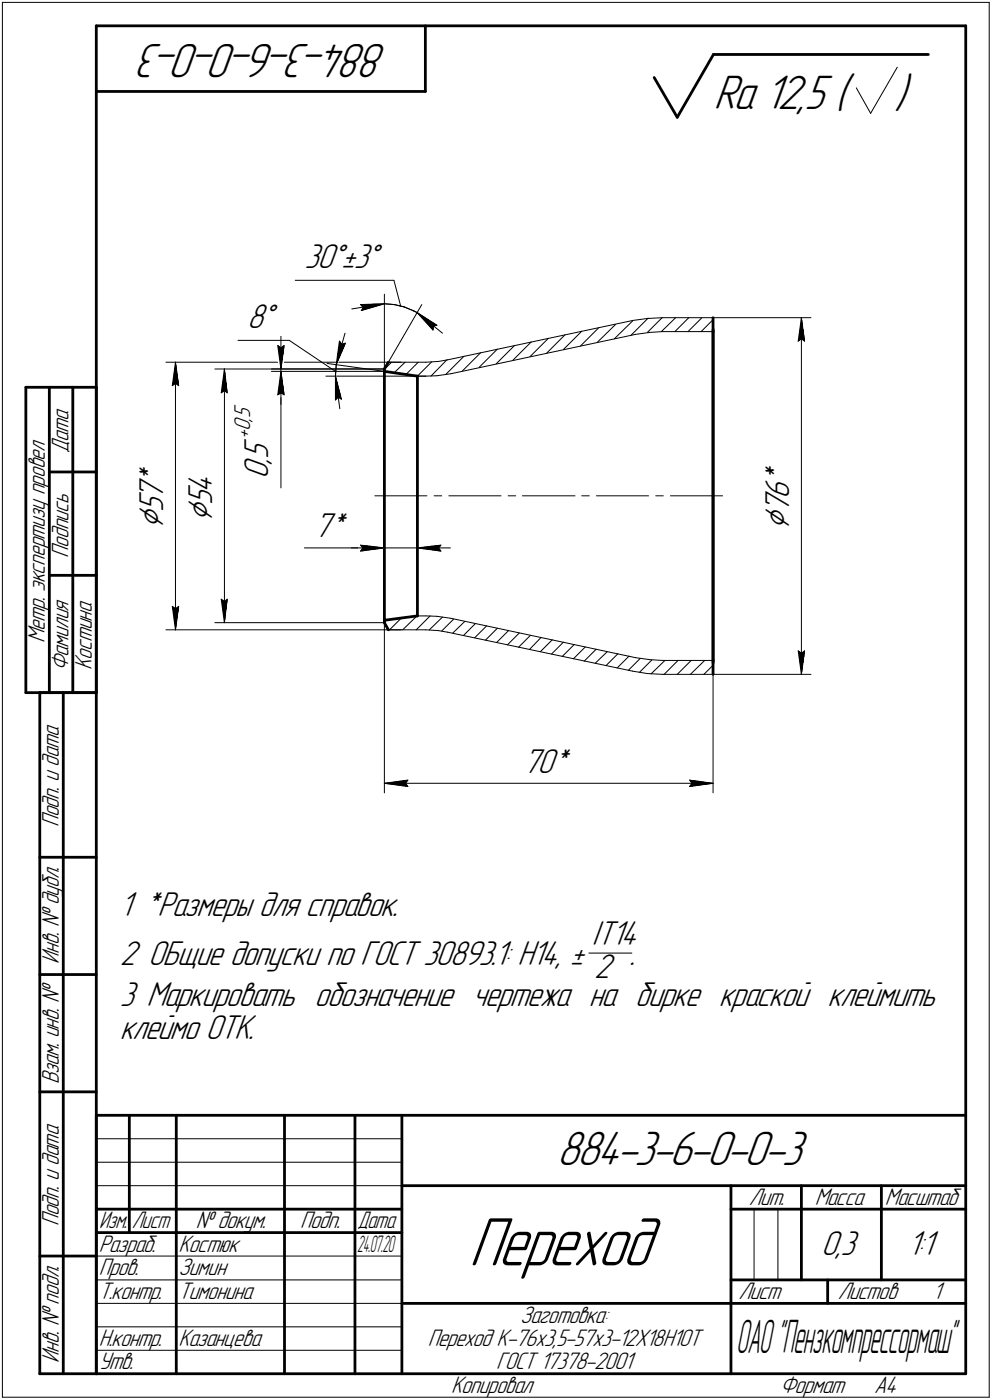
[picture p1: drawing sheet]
<svg xmlns="http://www.w3.org/2000/svg" width="211mm" height="298mm" viewBox="0 0 211 298" stroke-linecap="round" stroke-linejoin="round" font-family="sans-serif">
<defs><g id="words">
<text font-size="15.6" x="99.8" y="269.4">Переход</text>
<g font-size="10.9">
<text x="82.5" y="9.4" transform="rotate(-180 82.5 9.4)">884-3-6-0-0-3</text>
<text x="151.8" y="23.2">Ra 12,5 (</text>
<text x="190.3" y="23.2">)</text>
<text x="118.5" y="248.1">884-3-6-0-0-3</text>
</g>
<text font-size="10.5" x="156.6" y="288.1">ОАО&quot;Пензкомпрессормаш&quot;</text>
<g font-size="8.5">
<text x="34.8" y="112.7" transform="rotate(-90 34.8 112.7)">Ç</text>
<text x="45.1" y="111.2" transform="rotate(-90 45.1 111.2)">Ç</text>
<text x="167.9" y="112.9" transform="rotate(-90 167.9 112.9)">Ç</text>
</g>
<g font-size="7.8">
<text x="64.8" y="57.1">30Å±3Å</text>
<text x="52.6" y="69.9">8Å</text>
<text x="57.1" y="101.9" transform="rotate(-90 57.1 101.9)">0</text>
<text x="57.1" y="98.9" transform="rotate(-90 57.1 98.9)">,</text>
<text x="57.1" y="97.8" transform="rotate(-90 57.1 97.8)">5</text>
<text x="34.8" y="106.5" transform="rotate(-90 34.8 106.5)">7</text>
<text x="34.8" y="103.4" transform="rotate(-90 34.8 103.4)">*</text>
<text x="45.1" y="107.6" transform="rotate(-90 45.1 107.6)">5</text>
<text x="45.1" y="104.9" transform="rotate(-90 45.1 104.9)">4</text>
<text x="167.9" y="106.3" transform="rotate(-90 167.9 106.3)">6</text>
<text x="167.9" y="103.2" transform="rotate(-90 167.9 103.2)">*</text>
<text x="34.8" y="109.1" transform="rotate(-90 34.8 109.1)">5</text>
<text x="167.9" y="109.3" transform="rotate(-90 167.9 109.3)">7</text>
<text x="66.8" y="114.4">7*</text>
<text x="111.3" y="164.5">70*</text>
<text x="25.5" y="195.1">1 *Размеры для справок.</text>
<text x="125.9" y="201.1">IT14</text>
<text x="25.5" y="205.4">2 ОБщие допуски по ГОСТ 30893.1: Н14, ±</text>
<text x="126.4" y="208.2">2</text>
<text x="134" y="205.4">.</text>
<text x="25.5" y="214.2">3 Маркировать обозначение чертежа на бирке краской клеймить</text>
<text x="25.5" y="221.2">клеймо ОТК.</text>
<text x="174.7" y="267.2">0,3</text>
<text x="193.1" y="267.2">1:1</text>
</g>
<g font-size="5.4">
<text x="14.6" y="96.4" transform="rotate(-90 14.6 96.4)">Дата</text>
<text x="14.6" y="118.8" transform="rotate(-90 14.6 118.8)">Подпись</text>
<text x="9.6" y="136.9" transform="rotate(-90 9.6 136.9)">Метр. экспертизу провел</text>
<text x="14.6" y="142.9" transform="rotate(-90 14.6 142.9)">Фамилия</text>
<text x="19.6" y="142.6" transform="rotate(-90 19.6 142.6)">Костина</text>
<text x="12.6" y="176.1" transform="rotate(-90 12.6 176.1)">Подп. и дата</text>
<text x="12.6" y="205.2" transform="rotate(-90 12.6 205.2)">Инв. № дубл.</text>
<text x="12.6" y="230.9" transform="rotate(-90 12.6 230.9)">Взам. инв. №</text>
<text x="159.3" y="256.6">Лит.</text>
<text x="173.4" y="256.6">Масса</text>
<text x="188.3" y="256.6">Масштаб</text>
<text x="12.6" y="261.1" transform="rotate(-90 12.6 261.1)">Подп. и дата</text>
<text x="41.6" y="261.6">№ докум.</text>
<text x="63.9" y="261.6">Подп.</text>
<text x="21" y="266.6">Разраб.</text>
<text x="38" y="266.6">Костюк</text>
<text x="21" y="271.6">Пров.</text>
<text x="38" y="271.6">Зимин</text>
<text x="21" y="276.6">Т.контр.</text>
<text x="38" y="276.6">Тимонина</text>
<text x="110.7" y="281.7">Заготовка:</text>
<text x="157.1" y="276.6">Лист</text>
<text x="178.3" y="276.6">Листов</text>
<text x="198.5" y="276.6">1</text>
<text x="21" y="286.6">Н.контр.</text>
<text x="38" y="286.6">Казанцева</text>
<text x="91" y="286.6">Переход К-76х3,5-57х3-12Х18Н10Т</text>
<text x="12.6" y="290.2" transform="rotate(-90 12.6 290.2)">Инв. № подл.</text>
<text x="21" y="291.6">Утв.</text>
<text x="105.6" y="291.4">ГОСТ 17378-2001</text>
<text x="96" y="296.6">Копировал</text>
<text x="166" y="296.6">Формат</text>
<text x="186" y="296.6">A4</text>
</g>
<g font-size="5.3">
<text x="21.1" y="261.6">Изм.</text>
<text x="28.1" y="261.6">Лист</text>
<text x="76.1" y="261.6">Дата</text>
</g>
<text font-size="5.2" x="76" y="266.6">24.07.20</text>
<g font-size="5.1">
<text x="53.2" y="89.8" transform="rotate(-90 53.2 89.8)">,</text>
<text x="53.2" y="89.1" transform="rotate(-90 53.2 89.1)">5</text>
<text x="53.2" y="93.4" transform="rotate(-90 53.2 93.4)">+</text>
<text x="53.2" y="91.8" transform="rotate(-90 53.2 91.8)">0</text>
</g>
</g></defs>
<g fill="none" stroke="#000" stroke-width=".59">
<path d="M20.5 5.5v287zM20.5 5.5h185zM20.5 19.5h70zM90.5 5.5v14zM139.2 16.5l4.9 8.5zM151.8 11.6l-7.7 13.4zM151.8 11.6h45.7zM205.5 5.5v287zM81.8 79.1l7 1zM81.8 79.1v52.7zM81.8 78.6v.5zM82.6 77.1l-.8 1.5z"/>
<path d="M151.7 70.6v70zM151.7 67.6v3zM151.7 70.1v.5zM5.5 82.5v65zM5.5 82.5h5zM10.5 82.5v18zM10.5 82.5h5zM15.5 82.5v18zM15.5 82.5h5zM20.5 82.5v18zM88.8 80.1v51zM10.5 100.5v22z"/>
<path d="M10.5 100.5h5zM15.5 100.5v22zM15.5 100.5h5zM20.5 100.5v22zM10.5 122.5v25zM10.5 122.5h5zM15.5 122.5v25zM15.5 122.5h5zM20.5 122.5v25zM81.8 132.1l7-1zM81.8 132.1v.2zM81.8 131.8v.8z"/>
<path d="M81.8 132.6l.8 1.5zM5.5 147.5h5zM8.5 147.5v145zM8.5 147.5h12zM10.5 147.5h5zM13.5 147.5v145zM15.5 147.5h5zM151.7 140.6v3zM151.7 140.6v.5zM8.5 182.5h12zM8.5 207.5h12zM8.5 232.5h12z"/>
<path d="M20.5 237.5h185zM20.5 237.5v55zM27.5 237.5v25zM37.5 237.5v55zM60.5 237.5v55zM75.5 237.5v55zM85.5 237.5v55zM20.5 257.5h65zM85.5 252.5h120zM155.5 252.5v40zM155.5 257.5h15zM170.5 252.5v20z"/>
<path d="M170.5 257.5h35zM187.5 252.5v20zM8.5 267.5h12zM20.5 262.5h65zM85.5 277.5h70zM155.5 277.5h50zM155.5 272.5h50zM176.1 272.5v5zM8.5 292.5h12zM20.5 292.5h185z"/>
</g>
<g fill="none" stroke="#000" stroke-width=".21">
<path d="M.5 .5v297zM.5 .5h210zM182.2 18.7l3.1 5.4zM190.9 14.3l-5.6 9.8zM210.5 .5v297zM62.8 59.7h21zM83.8 59.7l1.5 5.5zM35.3 77.1h50zM37.3 77.1l.7 5zM37.3 77.1l-.6 5zM37.3 77.1v57zM45.7 78.6h36.1z"/>
<path d="M47.8 78.6l.5 5.1zM47.8 78.6l-.7 5.1zM47.8 78.6v54zM50.6 72.5h11zM57.7 78.6h24.1zM57.7 79.1h24.1zM59.1 73.6l.7 .5zM59.1 73.6l.7 5zM59.8 79.1v5zM59.8 74.1l.7-.5zM59.8 71.6v7zM59.8 79.1l-.7 5z"/>
<path d="M59.8 79.1l.7 5zM59.8 79.1v7zM59.8 78.6v.5zM60.5 73.6l-.7 5zM61.6 72.5l9.8 6.6zM69.6 77.4l12.2 1.7zM71.5 77.6l-.1 2.5zM72.2 72.6l.5 .7zM72.2 72.6l-.7 5zM72.7 73.3l.8-.2zM73.4 71l-1.9 6.6zM73.5 73.1l-2 4.5z"/>
<path d="M74.8 65.8l7-1.1zM76.7 64.9l5.1-.2zM76.7 64.9l.6 .5zM76.9 66.1l4.9-1.4zM77.3 65.4l-.4 .7zM81.8 78.7l1.5-1.6zM81.8 64.7l2.1 .2zM81.8 62.7v16.4zM82.6 77.1h8zM83.8 79.4l2.4-2.3zM83.9 64.9l2.1 .5zM86 65.4l2.1 .8z"/>
<path d="M86.4 79.8l2.6-2.7zM88.1 66.2l.6 .3zM88.7 66.5l3.4 3.8zM88.7 66.5l4.3 2.8zM88.7 66.5l5.4 4.5zM89.7 64.9l-7.1 12.2zM90.6 77.1l2.7-.1zM92.2 69.4l-.1 .9zM92.2 69.4l.8-.1zM93.3 77l1.9-.4zM94.8 79.8l3.9-3.9zM95.1 76.6l-3.4 3.5z"/>
<path d="M95.2 76.6l39.4-8.4zM95.9 79.6l39.3-8.4zM98.4 79l3.9-3.9zM101.9 78.2l3.9-3.9zM105.6 77.5l3.9-3.9zM109.1 76.7l3.9-3.9zM112.8 75.9l3.9-3.8zM116.3 75.2l3.9-3.9zM119.9 74.4l3.9-3.9zM123.5 73.7l3.9-3.9zM127.1 72.9l3.9-3.8zM130.7 72.1l3.9-3.8z"/>
<path d="M134.3 71.4l3.6-3.7zM134.6 68.2l3.2-.4zM135.2 71.2l3.1-.4zM137.8 67.8l3.2-.2zM138.3 70.8l2.7-.2zM140.7 70.6l3.1-3zM140.9 67.6l-3.1 3.2zM141 67.6h10.7zM141 70.6h10.7zM143.6 70.6l3-3zM146.4 70.6l3-3zM149.2 70.6l2.5-2.5z"/>
<path d="M151.7 67.6h20.9zM169.8 72.6l.7-.5zM170.5 67.6l.7 5zM170.5 72.1l.7 .5zM170.5 67.6l-.7 5zM170.5 67.6v76zM36.7 82.1l.6-.5zM37.3 81.6l.7 .5zM47.1 83.7l.7-.6zM47.8 83.1l.5 .6zM59.1 84.1l.7-.4zM59.8 84.1v19.8z"/>
<path d="M59.8 83.7l.7 .4zM69.3 80.1h21.3zM71.4 80.1v5.1zM71.4 85.2l.6-.6zM71.4 80.1l1.2 4.9zM71.4 80.1l.9 6.9zM72 84.6l.6 .4zM88.8 80.1h1.8zM88.8 80.1l3.1-3.1zM90.6 80.1l2.4-.1zM93 80l2.9-.4zM64.8 116.7h11.9z"/>
<path d="M74.8 116.7h7zM76.7 116.7h5.1zM76.7 116.1l5.1 .6zM76.7 116.1l.5 .6zM76.7 117.3l5.1-.6zM77.2 116.7l-.5 .6zM79.8 105.6h11zM81.8 105.6v13.1zM81.8 116.7h7zM88.8 105.6v13.1zM88.8 116.7l5 .6zM88.8 116.7l5-.6z"/>
<path d="M88.8 116.7h7zM92.4 105.6h1.6zM93.3 116.7l.5 .6zM93.8 116.1l-.5 .6zM95.5 105.6h11.1zM108.1 105.6h1.6zM111.2 105.6h11.1zM123.8 105.6h1.6zM126.9 105.6h11.1zM139.5 105.6h1.6zM142.7 105.6h11.1zM35.3 134.1h50z"/>
<path d="M36.7 129.1l.6 5zM36.7 129.1l.6 .5zM37.3 129.6l.7-.5zM38 129.1l-.7 5zM45.7 132.6h36.1zM47.1 127.6l.7 5zM47.1 127.6l.7 .5zM47.8 128.1l.5-.5zM48.3 127.6l-.5 5zM81.8 132.4l.3-.3zM81.8 127.3v41.5zM82.6 134.1h8z"/>
<path d="M82.9 134.1l2.5-2.5zM85.7 134.1l3-3zM88.6 134.1l2.9-3zM88.8 131.1h1.8zM90.6 134.1l2.7 .2zM90.6 131.1l2.4 .1zM91.4 134.1l2.7-2.7zM93 131.2l2.9 .5zM93.3 134.3l1.9 .3zM94 134.4l2.5-2.6zM95.2 134.6l39.4 8.3zM95.9 131.7l39.3 8.3z"/>
<path d="M96.4 134.8l2.5-2.5zM98.6 135.3l2.6-2.5zM101 135.8l2.5-2.5zM103.3 136.3l2.5-2.5zM105.7 136.8l2.5-2.5zM107.9 137.3l2.6-2.5zM110.3 137.8l2.6-2.5zM115 138.8l2.5-2.6zM115.1 135.7l-2.4 2.6zM117.3 139.3l2.6-2.6zM119.6 139.8l2.6-2.6zM151.7 121.8v47z"/>
<path d="M169.8 138.6l.7 5zM169.8 138.6l.7 .5zM170.5 139.1l.7-.5zM171.2 138.6l-.7 5zM122 140.3l2.5-2.5zM124.3 140.8l2.5-2.5zM126.7 141.2l2.5-2.4zM128.9 141.7l2.6-2.5zM131.3 142.2l2.6-2.5zM133.7 142.7l2.5-2.5zM134.6 142.9l3.2 .5zM135.2 140l3.1 .5z"/>
<path d="M137.8 143.4l3.2 .2zM138.3 140.5l2.7 .1zM138.5 143.5l3-2.9zM138.7 140.5l-2.6 2.7zM141 143.6h10.7zM141 140.6h10.7zM141.3 143.6l3-3zM144.1 143.6l3-3zM146.9 143.6l3-3zM149.8 143.6l1.9-2zM151.7 143.6h20.9zM81.8 166.8l5-.7z"/>
<path d="M81.8 166.8l5 .7zM81.8 166.8h69.9zM86.3 166.8l.5 .7zM86.8 166.1l-.5 .7zM146.7 167.5l5-.7zM146.7 166.1l.5 .7zM146.7 166.1l5 .7zM147.2 166.8l-.5 .7zM125.3 202.9h9.2zM20.5 247.5h65zM20.5 252.5h65zM20.5 242.5h65z"/>
<path d="M160.4 257.5v15zM165.5 257.5v15zM20.5 267.5h65zM20.5 272.5h65zM20.5 277.5h65zM.5 297.5h210zM20.5 282.5h65zM20.5 287.5h65z"/>
</g>
<g fill="#fff" stroke="#fff" stroke-width=".21">
<path d="M162.1 98.4h7.4zM162.1 98.5h7.4zM162.1 98.6h7.4zM162.1 98.6h7.4zM162.1 98.7h7.4zM162.1 98.8h7.4zM162.1 98.9h7.4zM162.1 99h7.4zM162.1 99.1h7.4zM162.1 99.1h7.4zM162.1 99.2h7.4zM162.1 99.3h7.4zM162.1 99.4h7.4zM162.1 99.5h7.4zM162.1 99.6h7.4zM162.1 99.7h7.4zM162.1 99.7h7.4zM162.1 99.8h7.4zM162.1 99.9h7.4zM162.1 100h7.4zM162.1 100.1h7.4zM162.1 100.2h7.4zM162.1 100.2h7.4zM162.1 100.3h7.4zM162.1 100.4h7.4zM162.1 100.5h7.4zM162.1 100.6h7.4zM162.1 100.7h7.4zM162.1 100.8h7.4zM162.1 100.8h7.4zM162.1 100.9h7.4zM162.1 101h7.4zM162.1 101.1h7.4zM162.1 101.2h7.4zM162.1 101.3h7.4zM162.1 101.3h7.4zM162.1 101.4h7.4zM162.1 101.5h7.4zM162.1 101.6h7.4zM162.1 101.7h7.4zM162.1 101.8h7.4zM162.1 101.9h7.4zM162.1 101.9h7.4zM162.1 102h7.4zM162.1 102.1h7.4zM162.1 102.2h7.4zM162.1 102.3h7.4zM162.1 102.4h7.4zM162.1 102.4h7.4zM162.1 102.5h7.4zM162.1 102.6h7.4zM162.1 102.7h7.4zM162.1 102.8h7.4zM162.1 102.9h7.4zM162.1 103h7.4zM162.1 103h7.4zM162.1 103.1h7.4zM162.1 103.2h7.4zM162.1 103.3h7.4zM162.1 103.4h7.4zM162.1 103.5h7.4zM162.1 103.5h7.4zM162.1 103.6h7.4zM162.1 103.7h7.4zM162.1 103.8h7.4zM162.1 103.9h7.4zM162.1 104h7.4zM162.1 104.1h7.4zM162.1 104.1h7.4zM162.1 104.2h7.4zM162.1 104.3h7.4zM162.1 104.4h7.4zM162.1 104.5h7.4zM162.1 104.6h7.4zM162.1 104.6h7.4zM162.1 104.7h7.4zM162.1 104.8h7.4zM162.1 104.9h7.4zM162.1 105h7.4zM162.1 105.1h7.4zM162.1 105.2h7.4zM162.1 105.2h7.4zM162.1 105.3h7.4zM162.1 105.4h7.4zM162.1 105.5h7.4zM162.1 105.6h7.4zM162.1 105.7h7.4zM162.1 105.7h7.4zM162.1 105.8h7.4zM162.1 105.9h7.4zM162.1 106h7.4zM162.1 106.1h7.4zM162.1 106.2h7.4zM162.1 106.3h7.4zM162.1 106.3h7.4zM162.1 106.4h7.4zM162.1 106.5h7.4zM162.1 106.6h7.4zM162.1 106.7h7.4zM162.1 106.8h7.4zM162.1 106.8h7.4zM162.1 106.9h7.4zM162.1 107h7.4zM162.1 107.1h7.4zM162.1 107.2h7.4zM162.1 107.3h7.4zM162.1 107.4h7.4zM162.1 107.4h7.4zM162.1 107.5h7.4zM162.1 107.6h7.4zM162.1 107.7h7.4zM162.1 107.8h7.4zM162.1 107.9h7.4zM162.1 107.9h7.4zM162.1 108h7.4zM162.1 108.1h7.4zM162.1 108.2h7.4zM162.1 108.3h7.4zM162.1 108.4h7.4zM162.1 108.5h7.4zM162.1 108.5h7.4zM162.1 108.6h7.4zM162.1 108.7h7.4zM162.1 108.8h7.4zM162.1 108.9h7.4zM162.1 109h7.4zM162.1 109.1h7.4zM162.1 109.1h7.4zM162.1 109.2h7.4zM162.1 109.3h7.4zM162.1 109.4h7.4zM162.1 109.5h7.4zM162.1 109.6h7.4zM162.1 109.6h7.4zM162.1 109.7h7.4zM162.1 109.8h7.4zM162.1 109.9h7.4zM162.1 110h7.4zM162.1 110.1h7.4zM162.1 110.2h7.4zM162.1 110.2h7.4zM162.1 110.3h7.4zM162.1 110.4h7.4zM162.1 110.5h7.4zM162.1 110.6h7.4zM162.1 110.7h7.4zM162.1 110.7h7.4zM162.1 110.8h7.4zM162.1 110.9h7.4zM162.1 111h7.4zM162.1 111.1h7.4zM162.1 111.2h7.4zM162.1 111.3h7.4zM162.1 111.3h7.4zM162.1 111.4h7.4zM162.1 111.5h7.4zM162.1 111.6h7.4zM162.1 111.7h7.4zM162.1 111.8h7.4zM162.1 111.8h7.4zM162.1 111.9h7.4zM162.1 112h7.4zM162.1 112.1h7.4zM162.1 112.2h7.4zM162.1 112.3h7.4zM162.1 112.4h7.4zM162.1 112.4h7.4zM162.1 112.5h7.4zM162.1 112.6h7.4zM162.1 112.7h7.4zM162.1 112.8h7.4z"/>
<path d="M169.2 138.1h2.5zM169.3 138.2h2.4zM169.3 138.3h2.4zM169.3 138.3h2.4zM169.3 138.4h2.4zM169.3 138.5h2.4zM169.3 138.6h2.4zM169.3 138.7h2.4zM169.4 138.8h2.3zM169.4 138.9h2.2zM169.4 138.9h2.2zM169.4 139h2.2zM169.4 139.1h2.2zM169.4 139.2h2.2zM169.4 139.3h2.2zM169.5 139.4h2.1zM169.5 139.4h2.1zM169.5 139.5h2.1zM169.5 139.6h2zM169.5 139.7h2zM169.5 139.8h2zM169.5 139.9h2zM169.5 140h2zM169.6 140h1.9zM169.6 140.1h1.9zM169.6 140.2h1.9zM169.6 140.3h1.9zM169.6 140.4h1.8zM169.6 140.5h1.8zM169.6 140.5h1.8zM169.7 140.6h1.7zM169.7 140.7h1.7zM169.7 140.8h1.7zM169.7 140.9h1.7zM169.7 141h1.7zM169.7 141.1h1.7zM169.7 141.1h1.7zM169.8 141.2h1.6zM169.8 141.3h1.6zM169.8 141.4h1.6zM169.8 141.5h1.6zM169.8 141.6h1.6zM169.8 141.6h1.6zM169.8 141.7h1.6zM169.8 141.8h1.5zM169.8 141.9h1.5zM169.8 142h1.5zM169.9 142.1h1.3zM169.9 142.2h1.3zM170 142.2h1.1zM170 142.3h1.1zM170 142.4h1zM170.1 142.5h.9zM170.1 142.6h.9zM170.2 142.7h.7zM170.2 142.7h.7zM170.3 142.8h.6zM170.3 142.9h.6zM170.3 143h.5zM170.3 143.1h.5zM170.3 143.2h.5zM170.4 143.3h.3zM170.4 143.3h.3z"/>
<path d="M170.4 67.9h.3zM170.4 68h.3zM170.3 68.1h.5zM170.3 68.2h.5zM170.3 68.2h.5zM170.3 68.3h.6zM170.3 68.4h.6zM170.2 68.5h.7zM170.2 68.6h.7zM170.1 68.7h.9zM170.1 68.7h.9zM170 68.8h1zM170 68.9h1.1zM170 69h1.1zM169.9 69.1h1.3zM169.9 69.2h1.3zM169.8 69.3h1.5zM169.8 69.3h1.5zM169.8 69.4h1.5zM169.8 69.5h1.6zM169.8 69.6h1.6zM169.8 69.7h1.6zM169.8 69.8h1.6zM169.8 69.8h1.6zM169.8 69.9h1.6zM169.8 70h1.6zM169.7 70.1h1.7zM169.7 70.2h1.7zM169.7 70.3h1.7zM169.7 70.4h1.7zM169.7 70.4h1.7zM169.7 70.5h1.7zM169.7 70.6h1.7zM169.6 70.7h1.8zM169.6 70.8h1.8zM169.6 70.9h1.8zM169.6 71h1.9zM169.6 71h1.9zM169.6 71.1h1.9zM169.6 71.2h1.9zM169.5 71.3h2zM169.5 71.4h2zM169.5 71.5h2zM169.5 71.5h2zM169.5 71.6h2zM169.5 71.7h2.1zM169.5 71.8h2.1zM169.5 71.9h2.1zM169.4 72h2.2zM169.4 72.1h2.2zM169.4 72.1h2.2zM169.4 72.2h2.2zM169.4 72.3h2.2zM169.4 72.4h2.2zM169.4 72.5h2.3zM169.3 72.6h2.4zM169.3 72.6h2.4zM169.3 72.7h2.4zM169.3 72.8h2.4zM169.3 72.9h2.4zM169.3 73h2.4zM169.3 73.1h2.4z"/>
<path d="M29 98.6h7.3zM29 98.6h7.3zM29 98.7h7.3zM29 98.8h7.3zM29 98.9h7.3zM29 99h7.3zM29 99.1h7.3zM29 99.1h7.3zM29 99.2h7.3zM29 99.3h7.3zM29 99.4h7.3zM29 99.5h7.3zM29 99.6h7.3zM29 99.7h7.3zM29 99.7h7.3zM29 99.8h7.3zM29 99.9h7.3zM29 100h7.3zM29 100.1h7.3zM29 100.2h7.3zM29 100.2h7.3zM29 100.3h7.3zM29 100.4h7.3zM29 100.5h7.3zM29 100.6h7.3zM29 100.7h7.3zM29 100.8h7.3zM29 100.8h7.3zM29 100.9h7.3zM29 101h7.3zM29 101.1h7.3zM29 101.2h7.3zM29 101.3h7.3zM29 101.3h7.3zM29 101.4h7.3zM29 101.5h7.3zM29 101.6h7.3zM29 101.7h7.3zM29 101.8h7.3zM29 101.9h7.3zM29 101.9h7.3zM29 102h7.3zM29 102.1h7.3zM29 102.2h7.3zM29 102.3h7.3zM29 102.4h7.3zM29 102.4h7.3zM29 102.5h7.3zM29 102.6h7.3zM29 102.7h7.3zM29 102.8h7.3zM29 102.9h7.3zM29 103h7.3zM29 103h7.3zM29 103.1h7.3zM29 103.2h7.3zM29 103.3h7.3zM29 103.4h7.3zM29 103.5h7.3zM29 103.5h7.3zM29 103.6h7.3zM29 103.7h7.3zM29 103.8h7.3zM29 103.9h7.3zM29 104h7.3zM29 104.1h7.3zM29 104.1h7.3zM29 104.2h7.3zM29 104.3h7.3zM29 104.4h7.3zM29 104.5h7.3zM29 104.6h7.3zM29 104.6h7.3zM29 104.7h7.3zM29 104.8h7.3zM29 104.9h7.3zM29 105h7.3zM29 105.1h7.3zM29 105.2h7.3zM29 105.2h7.3zM29 105.3h7.3zM29 105.4h7.3zM29 105.5h7.3zM29 105.6h7.3zM29 105.7h7.3zM29 105.7h7.3zM29 105.8h7.3zM29 105.9h7.3zM29 106h7.3zM29 106.1h7.3zM29 106.2h7.3zM29 106.3h7.3zM29 106.3h7.3zM29 106.4h7.3zM29 106.5h7.3zM29 106.6h7.3zM29 106.7h7.3zM29 106.8h7.3zM29 106.8h7.3zM29 106.9h7.3zM29 107h7.3zM29 107.1h7.3zM29 107.2h7.3zM29 107.3h7.3zM29 107.4h7.3zM29 107.4h7.3zM29 107.5h7.3zM29 107.6h7.3zM29 107.7h7.3zM29 107.8h7.3zM29 107.9h7.3zM29 107.9h7.3zM29 108h7.3zM29 108.1h7.3zM29 108.2h7.3zM29 108.3h7.3zM29 108.4h7.3zM29 108.5h7.3zM29 108.5h7.3zM29 108.6h7.3zM29 108.7h7.3zM29 108.8h7.3zM29 108.9h7.3zM29 109h7.3zM29 109.1h7.3zM29 109.1h7.3zM29 109.2h7.3zM29 109.3h7.3zM29 109.4h7.3zM29 109.5h7.3zM29 109.6h7.3zM29 109.6h7.3zM29 109.7h7.3zM29 109.8h7.3zM29 109.9h7.3zM29 110h7.3zM29 110.1h7.3zM29 110.2h7.3zM29 110.2h7.3zM29 110.3h7.3zM29 110.4h7.3zM29 110.5h7.3zM29 110.6h7.3zM29 110.7h7.3zM29 110.7h7.3zM29 110.8h7.3zM29 110.9h7.3zM29 111h7.3zM29 111.1h7.3zM29 111.2h7.3zM29 111.3h7.3zM29 111.3h7.3zM29 111.4h7.3zM29 111.5h7.3zM29 111.6h7.3zM29 111.7h7.3zM29 111.8h7.3zM29 111.8h7.3zM29 111.9h7.3zM29 112h7.3zM29 112.1h7.3zM29 112.2h7.3zM29 112.3h7.3zM29 112.4h7.3zM29 112.4h7.3zM29 112.5h7.3zM29 112.6h7.3z"/>
<path d="M36.1 128.6h2.5zM36.2 128.7h2.4zM36.2 128.8h2.4zM36.2 128.9h2.4zM36.2 128.9h2.4zM36.2 129h2.4zM36.2 129.1h2.4zM36.2 129.2h2.4zM36.2 129.3h2.3zM36.2 129.4h2.3zM36.2 129.5h2.3zM36.2 129.5h2.3zM36.2 129.6h2.3zM36.2 129.7h2.3zM36.2 129.8h2.3zM36.3 129.9h2.1zM36.3 130h2.1zM36.3 130h2.1zM36.3 130.1h2.1zM36.3 130.2h2.1zM36.3 130.3h2.1zM36.3 130.4h2.1zM36.3 130.5h2.1zM36.4 130.6h2zM36.4 130.6h2zM36.4 130.7h2zM36.4 130.8h2zM36.4 130.9h2zM36.4 131h2zM36.4 131.1h2zM36.5 131.1h1.8zM36.5 131.2h1.8zM36.5 131.3h1.8zM36.5 131.4h1.8zM36.5 131.5h1.8zM36.5 131.6h1.8zM36.5 131.7h1.8zM36.6 131.7h1.6zM36.6 131.8h1.6zM36.6 131.9h1.6zM36.6 132h1.6zM36.6 132.1h1.6zM36.6 132.2h1.6zM36.6 132.2h1.6zM36.6 132.3h1.5zM36.7 132.4h1.4zM36.7 132.5h1.4zM36.7 132.6h1.3zM36.7 132.7h1.3zM36.8 132.8h1.1zM36.8 132.8h1.1zM36.8 132.9h1zM36.9 133h.9zM36.9 133.1h.9zM37 133.2h.8zM37 133.3h.8zM37.1 133.3h.6zM37.1 133.4h.6zM37.1 133.5h.5zM37.2 133.6h.4zM37.2 133.7h.4zM37.3 133.8h.2zM37.3 133.9h.2z"/>
<path d="M37.3 77.4h.2zM37.3 77.5h.2zM37.2 77.6h.4zM37.2 77.6h.4zM37.1 77.7h.5zM37.1 77.8h.6zM37.1 77.9h.6zM37 78h.8zM37 78.1h.8zM36.9 78.1h.9zM36.9 78.2h.9zM36.8 78.3h1zM36.8 78.4h1.1zM36.8 78.5h1.1zM36.7 78.6h1.3zM36.7 78.7h1.3zM36.7 78.7h1.4zM36.7 78.8h1.4zM36.6 78.9h1.5zM36.6 79h1.6zM36.6 79.1h1.6zM36.6 79.2h1.6zM36.6 79.2h1.6zM36.6 79.3h1.6zM36.6 79.4h1.6zM36.6 79.5h1.6zM36.5 79.6h1.8zM36.5 79.7h1.8zM36.5 79.8h1.8zM36.5 79.8h1.8zM36.5 79.9h1.8zM36.5 80h1.8zM36.5 80.1h1.8zM36.4 80.2h2zM36.4 80.3h2zM36.4 80.3h2zM36.4 80.4h2zM36.4 80.5h2zM36.4 80.6h2zM36.4 80.7h2zM36.3 80.8h2.1zM36.3 80.9h2.1zM36.3 80.9h2.1zM36.3 81h2.1zM36.3 81.1h2.1zM36.3 81.2h2.1zM36.3 81.3h2.1zM36.3 81.4h2.1zM36.2 81.4h2.3zM36.2 81.5h2.3zM36.2 81.6h2.3zM36.2 81.7h2.3zM36.2 81.8h2.3zM36.2 81.9h2.3zM36.2 82h2.3zM36.2 82h2.4zM36.2 82.1h2.4zM36.2 82.2h2.4zM36.2 82.3h2.4zM36.2 82.4h2.4zM36.2 82.5h2.4zM36.2 82.5h2.4z"/>
<path d="M52.6 64.1h7zM52.6 64.2h7zM52.6 64.3h7zM52.6 64.3h7zM52.6 64.4h7zM52.6 64.5h7zM52.6 64.6h7zM52.6 64.7h7zM52.6 64.8h7zM52.6 64.9h7zM52.6 64.9h7zM52.6 65h7zM52.6 65.1h7zM52.6 65.2h7zM52.6 65.3h7zM52.6 65.4h7zM52.6 65.4h7zM52.6 65.5h7zM52.6 65.6h7zM52.6 65.7h7zM52.6 65.8h7zM52.6 65.9h7zM52.6 66h7zM52.6 66h7zM52.6 66.1h7zM52.6 66.2h7zM52.6 66.3h7zM52.6 66.4h7zM52.6 66.5h7zM52.6 66.5h7zM52.6 66.6h7zM52.6 66.7h7zM52.6 66.8h7zM52.6 66.9h7zM52.6 67h7zM52.6 67.1h7zM52.6 67.1h7zM52.6 67.2h7zM52.6 67.3h7zM52.6 67.4h7zM52.6 67.5h7zM52.6 67.6h7zM52.6 67.6h7zM52.6 67.7h7zM52.6 67.8h7zM52.6 67.9h7zM52.6 68h7zM52.6 68.1h7zM52.6 68.2h7zM52.6 68.2h7zM52.6 68.3h7zM52.6 68.4h7zM52.6 68.5h7zM52.6 68.6h7zM52.6 68.7h7zM52.6 68.7h7zM52.6 68.8h7zM52.6 68.9h7zM52.6 69h7zM52.6 69.1h7zM52.6 69.2h7zM52.6 69.3h7zM52.6 69.3h7zM52.6 69.4h7zM52.6 69.5h7zM52.6 69.6h7zM52.6 69.7h7zM52.6 69.8h7zM52.6 69.8h7zM52.6 69.9h7zM52.6 70h7zM52.6 70.1h7zM52.6 70.2h7zM52.6 70.3h7zM52.6 70.4h7zM52.6 70.4h7zM52.6 70.5h7zM52.6 70.6h7zM52.6 70.7h7zM52.6 70.8h7zM52.6 70.9h7zM52.6 71h7zM52.6 71h7zM52.6 71.1h7zM52.6 71.2h7zM52.6 71.3h7zM52.6 71.4h7z"/>
<path d="M71.8 72.1h.3zM71.8 72.2h.6zM71.8 72.3h.9zM71.8 72.4h1.2zM71.8 72.5h1.5zM71.8 72.6h1.8zM71.8 72.6h2.1zM71.7 72.7h2.5zM71.7 72.8h2.5zM71.7 72.9h2.5zM71.7 73h2.4zM71.7 73.1h2.4zM71.7 73.2h2.3zM71.7 73.2h2.3zM71.6 73.3h2.4zM71.6 73.4h2.3zM71.6 73.5h2.3zM71.6 73.6h2.2zM71.6 73.7h2.2zM71.6 73.7h2.1zM71.6 73.8h2.1zM71.5 73.9h2.2zM71.5 74h2.2zM71.5 74.1h2.2zM71.5 74.2h2.1zM71.5 74.3h2.1zM71.5 74.3h2zM71.5 74.4h2zM71.5 74.5h2zM71.5 74.6h1.9zM71.5 74.7h1.9zM71.5 74.8h1.8zM71.5 74.8h1.8zM71.5 74.9h1.7zM71.5 75h1.7zM71.5 75.1h1.7zM71.4 75.2h1.8zM71.4 75.3h1.8zM71.4 75.4h1.7zM71.4 75.4h1.7zM71.4 75.5h1.6zM71.4 75.6h1.6zM71.4 75.7h1.6zM71.3 75.8h1.6zM71.4 75.9h1.5zM71.4 75.9h1.4zM71.4 76h1.4zM71.4 76.1h1.3zM71.4 76.2h1.3zM71.4 76.3h1.2zM71.4 76.4h1.2zM71.5 76.5h1zM71.5 76.5h1zM71.5 76.6h.9zM71.5 76.7h.8zM71.5 76.8h.7zM71.5 76.9h.6zM71.5 77h.6zM71.5 77h.6zM71.5 77.1h.5zM71.5 77.2h.4zM71.5 77.3h.4zM71.5 77.4h.3zM71.5 77.5h.2z"/>
<path d="M71.4 80.3h.1zM71.4 80.3h.1zM71.3 80.4h.3zM71.3 80.5h.3zM71.3 80.6h.4zM71.3 80.7h.4zM71.2 80.8h.6zM71.2 80.9h.6zM71.2 80.9h.7zM71.1 81h.9zM71.1 81.1h.9zM71.1 81.2h1zM71.1 81.3h1zM71 81.4h1.1zM71 81.4h1.1zM71 81.5h1.2zM71 81.6h1.2zM71 81.7h1.3zM71 81.8h1.3zM71 81.9h1.4zM70.9 82h1.5zM70.9 82h1.5zM70.9 82.1h1.6zM70.9 82.2h1.6zM70.9 82.3h1.6zM70.9 82.4h1.6zM70.9 82.5h1.7zM70.9 82.5h1.7zM70.9 82.6h1.7zM70.9 82.7h1.7zM70.9 82.8h1.7zM70.9 82.9h1.7zM70.9 83h1.7zM70.9 83.1h1.8zM70.9 83.1h1.8zM70.9 83.2h1.8zM70.9 83.3h1.9zM70.9 83.4h1.9zM70.9 83.5h1.9zM70.9 83.6h1.9zM70.9 83.7h2zM70.9 83.7h2zM70.9 83.8h2zM70.9 83.9h2zM70.9 84h2.1zM70.9 84.1h2.1zM70.9 84.2h2.1zM70.9 84.2h2.2zM70.9 84.3h2.2zM70.9 84.4h2.2zM70.9 84.5h2.2zM70.9 84.6h2.3zM70.9 84.7h2.3zM70.9 84.8h2.3zM70.9 84.8h2.3zM70.9 84.9h2.3zM70.9 85h2.3zM70.9 85.1h2.3zM70.9 85.2h2.4zM70.9 85.3h2.4zM70.9 85.3h2.4zM70.9 85.4h2.4zM70.9 85.5h1.8zM70.9 85.6h1.2zM70.9 85.7h.6z"/>
<path d="M39.4 100.1h7.3zM39.4 100.2h7.3zM39.4 100.2h7.3zM39.4 100.3h7.3zM39.4 100.4h7.3zM39.4 100.5h7.3zM39.4 100.6h7.3zM39.4 100.7h7.3zM39.4 100.8h7.3zM39.4 100.8h7.3zM39.4 100.9h7.3zM39.4 101h7.3zM39.4 101.1h7.3zM39.4 101.2h7.3zM39.4 101.3h7.3zM39.4 101.3h7.3zM39.4 101.4h7.3zM39.4 101.5h7.3zM39.4 101.6h7.3zM39.4 101.7h7.3zM39.4 101.8h7.3zM39.4 101.9h7.3zM39.4 101.9h7.3zM39.4 102h7.3zM39.4 102.1h7.3zM39.4 102.2h7.3zM39.4 102.3h7.3zM39.4 102.4h7.3zM39.4 102.4h7.3zM39.4 102.5h7.3zM39.4 102.6h7.3zM39.4 102.7h7.3zM39.4 102.8h7.3zM39.4 102.9h7.3zM39.4 103h7.3zM39.4 103h7.3zM39.4 103.1h7.3zM39.4 103.2h7.3zM39.4 103.3h7.3zM39.4 103.4h7.3zM39.4 103.5h7.3zM39.4 103.5h7.3zM39.4 103.6h7.3zM39.4 103.7h7.3zM39.4 103.8h7.3zM39.4 103.9h7.3zM39.4 104h7.3zM39.4 104.1h7.3zM39.4 104.1h7.3zM39.4 104.2h7.3zM39.4 104.3h7.3zM39.4 104.4h7.3zM39.4 104.5h7.3zM39.4 104.6h7.3zM39.4 104.6h7.3zM39.4 104.7h7.3zM39.4 104.8h7.3zM39.4 104.9h7.3zM39.4 105h7.3zM39.4 105.1h7.3zM39.4 105.2h7.3zM39.4 105.2h7.3zM39.4 105.3h7.3zM39.4 105.4h7.3zM39.4 105.5h7.3zM39.4 105.6h7.3zM39.4 105.7h7.3zM39.4 105.7h7.3zM39.4 105.8h7.3zM39.4 105.9h7.3zM39.4 106h7.3zM39.4 106.1h7.3zM39.4 106.2h7.3zM39.4 106.3h7.3zM39.4 106.3h7.3zM39.4 106.4h7.3zM39.4 106.5h7.3zM39.4 106.6h7.3zM39.4 106.7h7.3zM39.4 106.8h7.3zM39.4 106.8h7.3zM39.4 106.9h7.3zM39.4 107h7.3zM39.4 107.1h7.3zM39.4 107.2h7.3zM39.4 107.3h7.3zM39.4 107.4h7.3zM39.4 107.4h7.3zM39.4 107.5h7.3zM39.4 107.6h7.3zM39.4 107.7h7.3zM39.4 107.8h7.3zM39.4 107.9h7.3zM39.4 107.9h7.3zM39.4 108h7.3zM39.4 108.1h7.3zM39.4 108.2h7.3zM39.4 108.3h7.3zM39.4 108.4h7.3zM39.4 108.5h7.3zM39.4 108.5h7.3zM39.4 108.6h7.3zM39.4 108.7h7.3zM39.4 108.8h7.3zM39.4 108.9h7.3zM39.4 109h7.3zM39.4 109.1h7.3zM39.4 109.1h7.3zM39.4 109.2h7.3zM39.4 109.3h7.3zM39.4 109.4h7.3zM39.4 109.5h7.3zM39.4 109.6h7.3zM39.4 109.6h7.3zM39.4 109.7h7.3zM39.4 109.8h7.3zM39.4 109.9h7.3zM39.4 110h7.3zM39.4 110.1h7.3zM39.4 110.2h7.3zM39.4 110.2h7.3zM39.4 110.3h7.3zM39.4 110.4h7.3zM39.4 110.5h7.3zM39.4 110.6h7.3zM39.4 110.7h7.3zM39.4 110.7h7.3zM39.4 110.8h7.3zM39.4 110.9h7.3zM39.4 111h7.3zM39.4 111.1h7.3z"/>
<path d="M46.5 127.1h2.4zM46.6 127.2h2.3zM46.6 127.3h2.3zM46.6 127.3h2.3zM46.6 127.4h2.3zM46.6 127.5h2.3zM46.6 127.6h2.3zM46.6 127.7h2.3zM46.7 127.8h2.2zM46.7 127.8h2.2zM46.7 127.9h2.2zM46.7 128h2.2zM46.7 128.1h2.2zM46.7 128.2h2.2zM46.7 128.3h2.2zM46.7 128.4h2.1zM46.7 128.4h2.1zM46.7 128.5h2.1zM46.7 128.6h2.1zM46.7 128.7h2.1zM46.7 128.8h2.1zM46.7 128.9h2.1zM46.7 128.9h2zM46.8 129h1.9zM46.8 129.1h1.9zM46.8 129.2h1.9zM46.8 129.3h1.9zM46.8 129.4h1.9zM46.8 129.5h1.9zM46.8 129.5h1.9zM46.9 129.6h1.7zM46.9 129.7h1.7zM46.9 129.8h1.7zM46.9 129.9h1.7zM46.9 130h1.7zM46.9 130h1.7zM46.9 130.1h1.7zM47 130.2h1.5zM47 130.3h1.5zM47 130.4h1.5zM47 130.5h1.5zM47 130.6h1.5zM47 130.6h1.5zM47 130.7h1.5zM47 130.8h1.4zM47.1 130.9h1.3zM47.1 131h1.3zM47.2 131.1h1.1zM47.2 131.1h1.1zM47.2 131.2h1.1zM47.2 131.3h1.1zM47.2 131.4h1.1zM47.3 131.5h.9zM47.3 131.6h.9zM47.4 131.7h.8zM47.4 131.7h.7zM47.5 131.8h.6zM47.5 131.9h.6zM47.5 132h.5zM47.6 132.1h.4zM47.6 132.2h.3zM47.7 132.2h.2zM47.7 132.3h.2z"/>
<path d="M47.7 78.8h.2zM47.7 78.9h.2zM47.6 79h.3zM47.6 79.1h.4zM47.6 79.2h.4zM47.5 79.2h.5zM47.5 79.3h.6zM47.4 79.4h.7zM47.4 79.5h.7zM47.4 79.6h.8zM47.3 79.7h.9zM47.3 79.8h1zM47.2 79.8h1.1zM47.2 79.9h1.1zM47.2 80h1.1zM47.2 80.1h1.1zM47.2 80.2h1.1zM47.1 80.3h1.3zM47.1 80.3h1.3zM47 80.4h1.4zM47 80.5h1.5zM47 80.6h1.5zM47 80.7h1.5zM47 80.8h1.5zM47 80.9h1.5zM47 80.9h1.5zM47 81h1.5zM46.9 81.1h1.7zM46.9 81.2h1.7zM46.9 81.3h1.7zM46.9 81.4h1.7zM46.9 81.4h1.7zM46.9 81.5h1.7zM46.9 81.6h1.7zM46.8 81.7h1.9zM46.8 81.8h1.9zM46.8 81.9h1.9zM46.8 82h1.9zM46.8 82h1.9zM46.8 82.1h1.9zM46.8 82.2h1.9zM46.7 82.3h2.1zM46.7 82.4h2.1zM46.7 82.5h2.1zM46.7 82.5h2.1zM46.7 82.6h2.1zM46.7 82.7h2.1zM46.7 82.8h2.1zM46.7 82.9h2.2zM46.7 83h2.2zM46.7 83.1h2.2zM46.7 83.1h2.2zM46.7 83.2h2.2zM46.7 83.3h2.2zM46.7 83.4h2.2zM46.6 83.5h2.3zM46.6 83.6h2.3zM46.6 83.7h2.3zM46.6 83.7h2.3zM46.6 83.8h2.3zM46.6 83.9h2.3zM46.6 84h2.3z"/>
<path d="M50 86.1h8.8zM50 86.2h8.8zM50 86.3h8.8zM50 86.4h8.8zM50 86.4h8.8zM50 86.5h8.8zM50 86.6h8.8zM50 86.7h8.8zM50 86.8h8.8zM50 86.9h8.8zM50 87h8.8zM50 87h8.8zM50 87.1h8.8zM50 87.2h8.8zM50 87.3h8.8zM50 87.4h8.8zM50 87.5h8.8zM50 87.5h8.8zM50 87.6h8.8zM50 87.7h8.8zM50 87.8h8.8zM50 87.9h8.8zM50 88h8.8zM50 88.1h8.8zM50 88.1h8.8zM50 88.2h8.8zM50 88.3h8.8zM50 88.4h8.8zM50 88.5h8.8zM50 88.6h8.8zM50 88.6h8.8zM50 88.7h8.8zM50 88.8h8.8zM50 88.9h8.8zM50 89h8.8zM50 89.1h8.8zM50 89.2h8.8zM50 89.2h8.8zM50 89.3h8.8zM50 89.4h8.8zM50 89.5h8.8zM50 89.6h8.8zM50 89.7h8.8zM50 89.7h8.8zM50 89.8h8.8zM50 89.9h8.8zM50 90h8.8zM50 90.1h8.8zM50 90.2h8.8zM50 90.3h8.8zM50 90.3h8.8zM50 90.4h8.8zM50 90.5h8.8zM50 90.6h8.8zM50 90.7h8.8zM50 90.8h8.8zM50 90.8h8.8zM50 90.9h8.8zM50 91h8.8zM50 91.1h8.8zM50 91.2h8.8zM50 91.3h8.8zM50 91.4h8.8zM50 91.4h8.8zM50 91.5h8.8zM50 91.6h8.8zM50 91.7h8.8zM50 91.8h8.8zM50 91.9h8.8zM50 91.9h8.8zM50 92h8.8zM50 92.1h8.8zM50 92.2h8.8zM50 92.3h8.8zM50 92.4h8.8zM50 92.5h8.8zM50 92.5h8.8zM50 92.6h8.8zM50 92.7h8.8zM50 92.8h8.8zM50 92.9h8.8zM50 93h8.8zM50 93h8.8zM50 93.1h8.8zM50 93.2h8.8zM50 93.3h8.8zM50 93.4h8.8zM50 93.5h8.8zM50 93.6h8.8zM50 93.6h8.8zM50 93.7h8.8zM50 93.8h8.8zM50 93.9h8.8zM50 94h8.8zM50 94.1h8.8zM50 94.1h8.8zM50 94.2h8.8zM50 94.3h8.8zM50 94.4h8.8zM50 94.5h8.8zM50 94.6h8.8zM50 94.7h8.8zM50 94.7h8.8zM50 94.8h8.8zM50 94.9h8.8zM50 95h8.8zM50 95.1h8.8zM50 95.2h8.8zM50 95.2h8.8zM50 95.3h8.8zM50 95.4h8.8zM50 95.5h8.8zM50 95.6h8.8zM50 95.7h8.8zM50 95.8h8.8zM50 95.8h8.8zM50 95.9h8.8zM50 96h8.8zM50 96.1h8.8zM50 96.2h8.8zM50 96.3h8.8zM50 96.4h8.8zM50 96.4h8.8zM50 96.5h8.8zM50 96.6h8.8zM50 96.7h8.8zM50 96.8h8.8zM50 96.9h8.8zM50 96.9h8.8zM50 97h8.8zM50 97.1h8.8zM50 97.2h8.8zM50 97.3h8.8zM50 97.4h8.8zM50 97.5h8.8zM50 97.5h8.8zM50 97.6h8.8zM50 97.7h8.8zM50 97.8h8.8zM50 97.9h8.8zM50 98h8.8zM50 98h8.8zM50 98.1h8.8zM50 98.2h8.8zM50 98.3h8.8zM50 98.4h8.8zM50 98.5h8.8zM50 98.6h8.8zM50 98.6h8.8zM50 98.7h8.8zM50 98.8h8.8zM50 98.9h8.8zM50 99h8.8zM50 99.1h8.8zM50 99.1h8.8zM50 99.2h8.8zM50 99.3h8.8zM50 99.4h8.8zM50 99.5h8.8zM50 99.6h8.8zM50 99.7h8.8zM50 99.7h8.8zM50 99.8h8.8zM50 99.9h8.8zM50 100h8.8zM50 100.1h8.8zM50 100.2h8.8zM50 100.2h8.8zM50 100.3h8.8zM50 100.4h8.8zM50 100.5h8.8zM50 100.6h8.8zM50 100.7h8.8zM50 100.8h8.8zM50 100.8h8.8zM50 100.9h8.8zM50 101h8.8zM50 101.1h8.8zM50 101.2h8.8zM50 101.3h8.8zM50 101.3h8.8zM50 101.4h8.8zM50 101.5h8.8zM50 101.6h8.8zM50 101.7h8.8zM50 101.8h8.8zM50 101.9h8.8z"/>
<path d="M58.5 73.2h2.5zM58.6 73.2h2.4zM58.6 73.3h2.4zM58.6 73.4h2.4zM58.6 73.5h2.4zM58.6 73.6h2.4zM58.6 73.7h2.4zM58.6 73.7h2.4zM58.7 73.8h2.2zM58.7 73.9h2.2zM58.7 74h2.2zM58.7 74.1h2.2zM58.7 74.2h2.2zM58.7 74.3h2.2zM58.7 74.3h2.2zM58.8 74.4h2zM58.8 74.5h2zM58.8 74.6h2zM58.8 74.7h2zM58.8 74.8h2zM58.8 74.8h2zM58.8 74.9h2zM58.8 75h1.9zM58.8 75.1h1.9zM58.8 75.2h1.9zM58.8 75.3h1.9zM58.8 75.4h1.9zM58.8 75.4h1.9zM58.8 75.5h1.9zM58.9 75.6h1.7zM58.9 75.7h1.7zM58.9 75.8h1.7zM58.9 75.9h1.7zM58.9 75.9h1.7zM58.9 76h1.7zM58.9 76.1h1.7zM59 76.2h1.5zM59 76.3h1.5zM59 76.4h1.5zM59 76.5h1.5zM59 76.5h1.5zM59 76.6h1.5zM59 76.7h1.5zM59 76.8h1.5zM59.1 76.9h1.4zM59.1 77h1.4zM59.2 77h1.2zM59.2 77.1h1.2zM59.3 77.2h1.1zM59.3 77.3h1zM59.3 77.4h1zM59.4 77.5h.8zM59.4 77.6h.8zM59.4 77.6h.8zM59.4 77.7h.7zM59.5 77.8h.6zM59.5 77.9h.6zM59.5 78h.5zM59.6 78.1h.4zM59.6 78.1h.3zM59.7 78.2h.2zM59.7 78.3h.2z"/>
<path d="M59.7 79.3h.2zM59.7 79.4h.2zM59.6 79.5h.3zM59.6 79.6h.4zM59.5 79.7h.5zM59.5 79.8h.6zM59.5 79.8h.6zM59.4 79.9h.7zM59.4 80h.8zM59.4 80.1h.8zM59.4 80.2h.8zM59.3 80.3h1zM59.3 80.3h1zM59.3 80.4h1.1zM59.2 80.5h1.2zM59.2 80.6h1.2zM59.1 80.7h1.4zM59.1 80.8h1.4zM59 80.9h1.5zM59 80.9h1.5zM59 81h1.5zM59 81.1h1.5zM59 81.2h1.5zM59 81.3h1.5zM59 81.4h1.5zM59 81.4h1.5zM58.9 81.5h1.7zM58.9 81.6h1.7zM58.9 81.7h1.7zM58.9 81.8h1.7zM58.9 81.9h1.7zM58.9 82h1.7zM58.9 82h1.7zM58.8 82.1h1.9zM58.8 82.2h1.9zM58.8 82.3h1.9zM58.8 82.4h1.9zM58.8 82.5h1.9zM58.8 82.5h1.9zM58.8 82.6h1.9zM58.8 82.7h1.9zM58.8 82.8h2zM58.8 82.9h2zM58.8 83h2zM58.8 83.1h2zM58.8 83.1h2zM58.8 83.2h2zM58.8 83.3h2zM58.7 83.4h2.2zM58.7 83.5h2.2zM58.7 83.6h2.2zM58.7 83.7h2.2zM58.7 83.7h2.2zM58.7 83.8h2.2zM58.7 83.9h2.2zM58.6 84h2.4zM58.6 84.1h2.4zM58.6 84.2h2.4zM58.6 84.2h2.4zM58.6 84.3h2.4zM58.6 84.4h2.4zM58.6 84.5h2.4z"/>
<path d="M64.9 51.3h17zM64.9 51.4h17zM64.9 51.5h17zM64.9 51.6h17zM64.9 51.6h17zM64.9 51.7h17zM64.9 51.8h17zM64.9 51.9h17zM64.9 52h17zM64.9 52.1h17zM64.9 52.2h17zM64.9 52.2h17zM64.9 52.3h17zM64.9 52.4h17zM64.9 52.5h17zM64.9 52.6h17zM64.9 52.7h17zM64.9 52.7h17zM64.9 52.8h17zM64.9 52.9h17zM64.9 53h17zM64.9 53.1h17zM64.9 53.2h17zM64.9 53.3h17zM64.9 53.3h17zM64.9 53.4h17zM64.9 53.5h17zM64.9 53.6h17zM64.9 53.7h17zM64.9 53.8h17zM64.9 53.8h17zM64.9 53.9h17zM64.9 54h17zM64.9 54.1h17zM64.9 54.2h17zM64.9 54.3h17zM64.9 54.4h17zM64.9 54.4h17zM64.9 54.5h17zM64.9 54.6h17zM64.9 54.7h17zM64.9 54.8h17zM64.9 54.9h17zM64.9 54.9h17zM64.9 55h17zM64.9 55.1h17zM64.9 55.2h17zM64.9 55.3h17zM64.9 55.4h17zM64.9 55.5h17zM64.9 55.5h17zM64.9 55.6h17zM64.9 55.7h17zM64.9 55.8h17zM64.9 55.9h17zM64.9 56h17zM64.9 56h17zM64.9 56.1h17zM64.9 56.2h17zM64.9 56.3h17zM64.9 56.4h17zM64.9 56.5h17zM64.9 56.6h17zM64.9 56.6h17zM64.9 56.7h17zM64.9 56.8h17zM64.9 56.9h17zM64.9 57h17zM64.9 57.1h17zM64.9 57.1h17zM64.9 57.2h17zM64.9 57.3h17zM64.9 57.4h17zM64.9 57.5h17zM64.9 57.6h17zM64.9 57.7h17zM64.9 57.7h17zM64.9 57.8h17zM64.9 57.9h17zM64.9 58h17zM64.9 58.1h17zM64.9 58.2h17zM64.9 58.3h17zM64.9 58.3h17zM64.9 58.4h17zM64.9 58.5h17zM64.9 58.6h17z"/>
<path d="M76.1 64.3h4.2zM76.2 64.4h4.5zM76.2 64.5h4.8zM76.2 64.6h5.2zM76.2 64.7h5.6zM76.2 64.8h5.5zM76.2 64.9h5.3zM76.2 64.9h5.2zM76.3 65h5zM76.3 65.1h4.8zM76.3 65.2h4.6zM76.3 65.3h4.6zM76.3 65.4h4.4zM76.3 65.4h4.2zM76.3 65.5h4.1zM76.3 65.6h4zM76.4 65.7h3.7zM76.4 65.8h3.4zM76.4 65.9h3.2zM76.4 66h2.9zM76.5 66h2.6zM76.5 66.1h2.2zM76.5 66.2h2zM76.5 66.3h1.7zM76.5 66.4h1.5zM76.5 66.5h1.1zM76.5 66.5h.9zM76.5 66.6h.6zM76.5 66.7h.4z"/>
<path d="M88.8 66.6h.3zM88.8 66.7h.5zM88.9 66.8h.7zM88.9 66.9h.9zM89 67h1.1zM89 67.1h1.3zM89.1 67.1h1.5zM89.1 67.2h1.7zM89.2 67.3h1.7zM89.2 67.4h1.8zM89.2 67.5h2zM89.2 67.6h2.2zM89.3 67.6h2.1zM89.3 67.7h2.3zM89.4 67.8h2.3zM89.4 67.9h2.5zM89.5 68h2.5zM89.5 68.1h2.6zM89.6 68.2h2.7zM89.6 68.2h2.8zM89.7 68.3h2.8zM89.7 68.4h3zM89.8 68.5h3zM89.9 68.6h3.1zM90 68.7h3zM90.1 68.7h3.1zM90.2 68.8h3.2zM90.3 68.9h3.2zM90.3 69h3.3zM90.4 69.1h3.3zM90.5 69.2h3.2zM90.6 69.3h3zM90.7 69.3h2.9zM90.8 69.4h2.7zM90.8 69.5h2.6zM90.9 69.6h2.5zM91 69.7h2.3zM91.1 69.8h2.1zM91.2 69.8h1.9zM91.3 69.9h1.7zM91.4 70h1.6zM91.4 70.1h1.6zM91.5 70.2h1.4zM91.6 70.3h1.2zM91.7 70.4h1zM91.8 70.4h.8zM91.9 70.5h.7zM91.9 70.6h.6zM92 70.7h.5zM92.1 70.8h.3z"/>
<path d="M66.8 109.6h7.9zM66.8 109.7h7.9zM66.8 109.8h7.9zM66.8 109.9h7.9zM66.8 110h7.9zM66.8 110.1h7.9zM66.8 110.2h7.9zM66.8 110.2h7.9zM66.8 110.3h7.9zM66.8 110.4h7.9zM66.8 110.5h7.9zM66.8 110.6h7.9zM66.8 110.7h7.9zM66.8 110.7h7.9zM66.8 110.8h7.9zM66.8 110.9h7.9zM66.8 111h7.9zM66.8 111.1h7.9zM66.8 111.2h7.9zM66.8 111.3h7.9zM66.8 111.3h7.9zM66.8 111.4h7.9zM66.8 111.5h7.9zM66.8 111.6h7.9zM66.8 111.7h7.9zM66.8 111.8h7.9zM66.8 111.8h7.9zM66.8 111.9h7.9zM66.8 112h7.9zM66.8 112.1h7.9zM66.8 112.2h7.9zM66.8 112.3h7.9zM66.8 112.4h7.9zM66.8 112.4h7.9zM66.8 112.5h7.9zM66.8 112.6h7.9zM66.8 112.7h7.9zM66.8 112.8h7.9zM66.8 112.9h7.9zM66.8 112.9h7.9zM66.8 113h7.9zM66.8 113.1h7.9zM66.8 113.2h7.9zM66.8 113.3h7.9zM66.8 113.4h7.9zM66.8 113.5h7.9zM66.8 113.5h7.9zM66.8 113.6h7.9zM66.8 113.7h7.9zM66.8 113.8h7.9zM66.8 113.9h7.9zM66.8 114h7.9zM66.8 114h7.9zM66.8 114.1h7.9zM66.8 114.2h7.9zM66.8 114.3h7.9zM66.8 114.4h7.9zM66.8 114.5h7.9zM66.8 114.6h7.9zM66.8 114.6h7.9zM66.8 114.7h7.9zM66.8 114.8h7.9zM66.8 114.9h7.9zM66.8 115h7.9zM66.8 115.1h7.9zM66.8 115.1h7.9zM66.8 115.2h7.9zM66.8 115.3h7.9zM66.8 115.4h7.9zM66.8 115.5h7.9zM66.8 115.6h7.9zM66.8 115.7h7.9z"/>
<path d="M93.7 115.6h.6zM93.1 115.7h1.2zM92.5 115.7h1.8zM91.9 115.8h2.4zM91.3 115.9h3zM90.6 116h3.7zM90.4 116.1h3.9zM90.2 116.2h4.1zM90 116.2h4.3zM89.7 116.3h4.6zM89.5 116.4h4.8zM89.3 116.5h5zM89.1 116.6h5.2zM88.8 116.7h5.5zM89.1 116.8h5.2zM89.2 116.8h5.1zM89.4 116.9h4.9zM89.7 117h4.6zM89.8 117.1h4.5zM90 117.2h4.3zM90.3 117.3h4zM90.4 117.3h3.9zM90.6 117.4h3.7zM91.3 117.5h3zM91.9 117.6h2.4zM92.5 117.7h1.8zM93.1 117.8h1.2zM93.7 117.9h.6z"/>
<path d="M76.3 115.6h.7zM76.3 115.7h1.3zM76.3 115.7h1.8zM76.3 115.8h2.4zM76.3 115.9h3zM76.3 116h3.6zM76.3 116.1h3.9zM76.3 116.2h4.1zM76.3 116.2h4.4zM76.3 116.3h4.6zM76.3 116.4h4.8zM76.3 116.5h5.1zM76.3 116.6h5.3zM76.3 116.7h5.5zM76.3 116.8h5.3zM76.3 116.8h5.1zM76.3 116.9h4.9zM76.3 117h4.7zM76.3 117.1h4.5zM76.3 117.2h4.3zM76.3 117.3h4zM76.3 117.3h3.9zM76.3 117.4h3.6zM76.3 117.5h3zM76.3 117.6h2.4zM76.3 117.7h1.8zM76.3 117.8h1.3zM76.3 117.9h.7z"/>
<path d="M111.3 159.8h11zM111.3 159.9h11zM111.3 159.9h11zM111.3 160h11zM111.3 160.1h11zM111.3 160.2h11zM111.3 160.3h11zM111.3 160.4h11zM111.3 160.4h11zM111.3 160.5h11zM111.3 160.6h11zM111.3 160.7h11zM111.3 160.8h11zM111.3 160.9h11zM111.3 161h11zM111.3 161h11zM111.3 161.1h11zM111.3 161.2h11zM111.3 161.3h11zM111.3 161.4h11zM111.3 161.5h11zM111.3 161.5h11zM111.3 161.6h11zM111.3 161.7h11zM111.3 161.8h11zM111.3 161.9h11zM111.3 162h11zM111.3 162.1h11zM111.3 162.1h11zM111.3 162.2h11zM111.3 162.3h11zM111.3 162.4h11zM111.3 162.5h11zM111.3 162.6h11zM111.3 162.6h11zM111.3 162.7h11zM111.3 162.8h11zM111.3 162.9h11zM111.3 163h11zM111.3 163.1h11zM111.3 163.2h11zM111.3 163.2h11zM111.3 163.3h11zM111.3 163.4h11zM111.3 163.5h11zM111.3 163.6h11zM111.3 163.7h11zM111.3 163.7h11zM111.3 163.8h11zM111.3 163.9h11zM111.3 164h11zM111.3 164.1h11zM111.3 164.2h11zM111.3 164.3h11zM111.3 164.3h11zM111.3 164.4h11zM111.3 164.5h11zM111.3 164.6h11zM111.3 164.7h11zM111.3 164.8h11zM111.3 164.8h11zM111.3 164.9h11zM111.3 165h11zM111.3 165.1h11zM111.3 165.2h11zM111.3 165.3h11zM111.3 165.4h11zM111.3 165.4h11zM111.3 165.5h11zM111.3 165.6h11zM111.3 165.7h11z"/>
<path d="M86.5 165.7h.7zM85.8 165.8h1.4zM85.1 165.9h2.1zM84.3 165.9h2.9zM83.6 166h3.6zM83.4 166.1h3.8zM83.2 166.2h4zM83 166.3h4.2zM82.8 166.4h4.4zM82.6 166.5h4.6zM82.4 166.5h4.8zM82.2 166.6h5zM82 166.7h5.2zM81.8 166.8h5.4zM82 166.9h5.2zM82.2 167h5zM82.4 167h4.8zM82.6 167.1h4.6zM82.8 167.2h4.4zM83 167.3h4.2zM83.2 167.4h4zM83.4 167.5h3.8zM83.6 167.6h3.6zM84.2 167.6h3zM84.8 167.7h2.4zM85.4 167.8h1.8zM86 167.9h1.2zM86.6 168h.6z"/>
<path d="M146.2 165.7h.8zM146.2 165.8h1.5zM146.2 165.9h2.3zM146.2 165.9h3.1zM146.2 166h3.7zM146.2 166.1h4zM146.2 166.2h4.2zM146.2 166.3h4.3zM146.2 166.4h4.6zM146.2 166.5h4.8zM146.2 166.5h4.9zM146.2 166.6h5.2zM146.2 166.7h5.4zM146.2 166.8h5.5zM146.2 166.9h5.4zM146.2 167h5.2zM146.2 167h4.9zM146.2 167.1h4.8zM146.2 167.2h4.6zM146.2 167.3h4.3zM146.2 167.4h4.2zM146.2 167.5h4zM146.2 167.6h3.7zM146.2 167.6h3.2zM146.2 167.7h2.6zM146.2 167.8h1.9zM146.2 167.9h1.3zM146.2 168h.7z"/>
</g>
<g fill="#000" stroke="#000" stroke-width=".21">
<path d="M37.2 78.4h.1zM37.2 78.5h.1zM37.2 78.6h.1zM37.2 78.7h.1zM37.2 78.7h.1zM37.2 78.8h.1zM37.2 78.9h.1zM37.2 79h.1zM37.1 79.1h.2zM37.1 79.2h.2zM37.1 79.2h.2zM37.1 79.3h.2zM37.1 79.4h.2zM37.1 79.5h.2zM37.1 79.6h.2zM37 79.7h.3zM37 79.8h.3zM37 79.8h.3zM37 79.9h.3zM37 80h.3zM37 80.1h.3zM37 80.2h.3zM36.9 80.3h.4zM36.9 80.3h.4zM36.9 80.4h.4zM36.9 80.5h.4zM36.9 80.6h.4zM36.9 80.7h.4zM36.9 80.8h.4zM36.9 80.9h.4zM36.8 80.9h.5zM36.8 81h.5zM36.8 81.1h.5zM36.8 81.2h.5zM36.8 81.3h.5zM36.8 81.4h.5zM36.8 81.4h.5zM36.7 81.5h.6zM36.7 81.6h.6zM36.7 81.7h.6zM36.7 81.8h.5zM36.7 81.9h.3zM36.7 82h.2z"/>
<path d="M37.3 77.8h.2zM37.3 77.9h.2zM37.3 78h.2zM37.3 78.1h.2zM37.3 78.1h.2zM37.3 78.2h.2zM37.3 78.3h.2zM37.3 78.4h.3zM37.3 78.5h.3zM37.3 78.6h.3zM37.3 78.7h.3zM37.3 78.7h.3zM37.3 78.8h.3zM37.3 78.9h.3zM37.3 79h.3zM37.3 79.1h.4zM37.3 79.2h.4zM37.3 79.2h.4zM37.3 79.3h.4zM37.3 79.4h.4zM37.3 79.5h.4zM37.3 79.6h.4zM37.3 79.7h.5zM37.3 79.8h.5zM37.3 79.8h.5zM37.3 79.9h.5zM37.3 80h.5zM37.3 80.1h.5zM37.3 80.2h.5zM37.3 80.3h.5zM37.3 80.3h.5zM37.3 80.4h.5zM37.3 80.5h.5zM37.3 80.6h.5zM37.3 80.7h.5zM37.3 80.8h.5zM37.3 80.9h.5zM37.3 80.9h.6zM37.3 81h.6zM37.3 81.1h.6zM37.3 81.2h.6zM37.3 81.3h.6zM37.3 81.4h.6zM37.3 81.4h.6zM37.3 81.5h.7zM37.3 81.6h.7zM37.5 81.7h.5zM37.6 81.8h.4zM37.7 81.9h.3zM37.8 82h.2z"/>
<path d="M47.6 79.8h.2zM47.6 79.9h.2zM47.6 80h.2zM47.6 80.1h.2zM47.6 80.2h.2zM47.6 80.3h.2zM47.6 80.3h.2zM47.6 80.4h.2zM47.5 80.5h.3zM47.5 80.6h.3zM47.5 80.7h.3zM47.5 80.8h.3zM47.5 80.9h.3zM47.5 80.9h.3zM47.5 81h.3zM47.4 81.1h.4zM47.4 81.2h.4zM47.4 81.3h.4zM47.4 81.4h.4zM47.4 81.4h.4zM47.4 81.5h.4zM47.4 81.6h.4zM47.4 81.7h.4zM47.3 81.8h.5zM47.3 81.9h.5zM47.3 82h.5zM47.3 82h.5zM47.3 82.1h.5zM47.3 82.2h.5zM47.3 82.3h.5zM47.2 82.4h.6zM47.2 82.5h.6zM47.2 82.5h.6zM47.2 82.6h.6zM47.2 82.7h.6zM47.2 82.8h.6zM47.2 82.9h.6zM47.2 83h.6zM47.2 83.1h.6zM47.2 83.1h.6zM47.2 83.2h.5zM47.2 83.3h.4zM47.2 83.4h.2zM47.2 83.5h.1z"/>
<path d="M47.8 79.3h.1zM47.8 79.4h.1zM47.8 79.5h.1zM47.8 79.6h.1zM47.8 79.7h.1zM47.8 79.8h.1zM47.8 79.8h.1zM47.8 79.9h.1zM47.8 80h.1zM47.8 80.1h.2zM47.8 80.2h.2zM47.8 80.3h.2zM47.8 80.3h.2zM47.8 80.4h.2zM47.8 80.5h.2zM47.8 80.6h.2zM47.8 80.7h.2zM47.8 80.8h.3zM47.8 80.9h.3zM47.8 80.9h.3zM47.8 81h.3zM47.8 81.1h.3zM47.8 81.2h.3zM47.8 81.3h.3zM47.8 81.4h.3zM47.8 81.4h.3zM47.8 81.5h.4zM47.8 81.6h.4zM47.8 81.7h.4zM47.8 81.8h.4zM47.8 81.9h.4zM47.8 82h.4zM47.8 82h.4zM47.8 82.1h.4zM47.8 82.2h.5zM47.8 82.3h.5zM47.8 82.4h.5zM47.8 82.5h.5zM47.8 82.5h.5zM47.8 82.6h.5zM47.8 82.7h.5zM47.8 82.8h.5zM47.8 82.9h.5zM47.8 83h.5zM47.8 83.1h.5zM47.8 83.1h.5zM47.9 83.2h.4zM48 83.3h.3zM48.1 83.4h.2zM48.2 83.5h.1z"/>
<path d="M59.2 73.7h.2zM59.2 73.8h.2zM59.2 73.9h.4zM59.2 74h.5zM59.2 74.1h.6zM59.2 74.2h.6zM59.3 74.3h.5zM59.3 74.3h.5zM59.3 74.4h.5zM59.3 74.5h.5zM59.3 74.6h.5zM59.3 74.7h.5zM59.3 74.8h.5zM59.4 74.8h.4zM59.4 74.9h.4zM59.4 75h.4zM59.4 75.1h.4zM59.4 75.2h.4zM59.4 75.3h.4zM59.4 75.4h.4zM59.4 75.4h.4zM59.4 75.5h.4zM59.4 75.6h.4zM59.4 75.7h.4zM59.4 75.8h.4zM59.4 75.9h.4zM59.4 75.9h.4zM59.4 76h.4zM59.5 76.1h.3zM59.5 76.2h.3zM59.5 76.3h.3zM59.5 76.4h.3zM59.5 76.5h.3zM59.5 76.5h.3zM59.5 76.6h.3zM59.6 76.7h.2zM59.6 76.8h.2zM59.6 76.9h.2zM59.6 77h.2zM59.6 77h.2zM59.6 77.1h.2zM59.6 77.2h.2zM59.6 77.3h.2z"/>
<path d="M59.6 80.3h.2zM59.6 80.4h.2zM59.6 80.5h.2zM59.6 80.6h.2zM59.6 80.7h.2zM59.6 80.8h.2zM59.6 80.9h.2zM59.6 80.9h.2zM59.5 81h.3zM59.5 81.1h.3zM59.5 81.2h.3zM59.5 81.3h.3zM59.5 81.4h.3zM59.5 81.4h.3zM59.5 81.5h.3zM59.4 81.6h.4zM59.4 81.7h.4zM59.4 81.8h.4zM59.4 81.9h.4zM59.4 82h.4zM59.4 82h.4zM59.4 82.1h.4zM59.4 82.2h.4zM59.4 82.3h.4zM59.4 82.4h.4zM59.4 82.5h.4zM59.4 82.5h.4zM59.4 82.6h.4zM59.4 82.7h.4zM59.4 82.8h.4zM59.3 82.9h.5zM59.3 83h.5zM59.3 83.1h.5zM59.3 83.1h.5zM59.3 83.2h.5zM59.3 83.3h.5zM59.3 83.4h.5zM59.2 83.5h.6zM59.2 83.6h.6zM59.2 83.7h.6zM59.2 83.7h.5zM59.2 83.8h.3zM59.2 83.9h.2z"/>
<path d="M59.8 79.8h.1zM59.8 79.8h.1zM59.8 79.9h.1zM59.8 80h.1zM59.8 80.1h.1zM59.8 80.2h.1zM59.8 80.3h.1zM59.8 80.3h.2zM59.8 80.4h.2zM59.8 80.5h.2zM59.8 80.6h.2zM59.8 80.7h.2zM59.8 80.8h.2zM59.8 80.9h.2zM59.8 80.9h.2zM59.8 81h.3zM59.8 81.1h.3zM59.8 81.2h.3zM59.8 81.3h.3zM59.8 81.4h.3zM59.8 81.4h.3zM59.8 81.5h.3zM59.8 81.6h.4zM59.8 81.7h.4zM59.8 81.8h.4zM59.8 81.9h.4zM59.8 82h.4zM59.8 82h.4zM59.8 82.1h.4zM59.8 82.2h.5zM59.8 82.3h.5zM59.8 82.4h.5zM59.8 82.5h.5zM59.8 82.5h.5zM59.8 82.6h.5zM59.8 82.7h.5zM59.8 82.8h.5zM59.8 82.9h.6zM59.8 83h.6zM59.8 83.1h.6zM59.8 83.1h.6zM59.8 83.2h.6zM59.8 83.3h.6zM59.8 83.4h.6zM59.8 83.5h.7zM59.8 83.6h.7zM59.8 83.7h.7zM59.9 83.7h.6zM60.1 83.8h.4zM60.2 83.9h.3z"/>
<path d="M60.3 73.7h.2zM60.1 73.8h.4zM60 73.9h.5zM59.9 74h.6zM59.8 74.1h.7zM59.8 74.2h.7zM59.8 74.3h.6zM59.8 74.3h.6zM59.8 74.4h.6zM59.8 74.5h.6zM59.8 74.6h.6zM59.8 74.7h.6zM59.8 74.8h.6zM59.8 74.8h.5zM59.8 74.9h.5zM59.8 75h.5zM59.8 75.1h.5zM59.8 75.2h.5zM59.8 75.3h.5zM59.8 75.4h.5zM59.8 75.4h.5zM59.8 75.5h.4zM59.8 75.6h.4zM59.8 75.7h.4zM59.8 75.8h.4zM59.8 75.9h.4zM59.8 75.9h.4zM59.8 76h.4zM59.8 76.1h.3zM59.8 76.2h.3zM59.8 76.3h.3zM59.8 76.4h.3zM59.8 76.5h.3zM59.8 76.5h.3zM59.8 76.6h.3zM59.8 76.7h.2zM59.8 76.8h.2zM59.8 76.9h.2zM59.8 77h.2zM59.8 77h.2zM59.8 77.1h.2zM59.8 77.2h.2zM59.8 77.3h.2zM59.8 77.4h.1zM59.8 77.5h.1zM59.8 77.6h.1zM59.8 77.6h.1zM59.8 77.7h.1zM59.8 77.8h.1zM59.8 77.9h.1z"/>
<path d="M72.2 72.8h.2zM72.2 72.9h.3zM72.2 73h.3zM72.2 73.1h.4zM72.2 73.2h.4zM72.2 73.2h.5zM72.1 73.3h.6zM72.1 73.4h.6zM72.1 73.5h.6zM72.1 73.6h.6zM72.1 73.7h.5zM72.1 73.7h.5zM72.1 73.8h.5zM72.1 73.9h.5zM72.1 74h.5zM72.1 74.1h.5zM72.1 74.2h.5zM72.1 74.3h.4zM72.1 74.3h.4zM72.1 74.4h.4zM72.1 74.5h.4zM72 74.6h.4zM72 74.7h.4zM72 74.8h.4zM72 74.8h.4zM72 74.9h.3zM72 75h.3zM72 75.1h.3zM71.9 75.2h.3zM71.9 75.3h.3zM71.9 75.4h.3zM71.9 75.4h.3zM71.9 75.5h.2zM71.9 75.6h.2zM71.9 75.7h.2zM71.8 75.8h.3zM71.8 75.9h.3zM71.8 75.9h.3zM71.8 76h.3zM71.8 76.1h.2zM71.8 76.2h.2zM71.8 76.3h.2zM71.8 76.4h.2zM71.7 76.5h.2zM71.7 76.5h.2zM71.7 76.6h.2zM71.7 76.7h.2z"/>
<path d="M73.2 73.2h.3zM73 73.2h.5zM72.7 73.3h.7zM72.7 73.4h.7zM72.7 73.5h.6zM72.7 73.6h.6zM72.6 73.7h.7zM72.6 73.7h.6zM72.6 73.8h.6zM72.6 73.9h.6zM72.6 74h.6zM72.6 74.1h.5zM72.6 74.2h.5zM72.5 74.3h.6zM72.5 74.3h.5zM72.5 74.4h.5zM72.5 74.5h.4zM72.4 74.6h.5zM72.4 74.7h.4zM72.4 74.8h.4zM72.4 74.8h.4zM72.3 74.9h.4zM72.3 75h.4zM72.3 75.1h.3zM72.2 75.2h.4zM72.2 75.3h.4zM72.2 75.4h.4zM72.2 75.4h.4zM72.1 75.5h.4zM72.1 75.6h.4zM72.1 75.7h.3zM72.1 75.8h.3zM72.1 75.9h.2zM72.1 75.9h.2zM72.1 76h.2zM72 76.1h.2zM72 76.2h.2zM72 76.3h.1zM72 76.4h.1zM71.9 76.5h.2zM71.9 76.5h.2zM71.9 76.6h.2zM71.8 76.8h.2z"/>
<path d="M79.2 64.8h2.2zM76.7 64.9h4.2zM76.8 64.9h3.5zM76.9 65h2.9zM77 65.1h2.3zM77 65.2h1.8zM77.1 65.3h1.2zM77.2 65.4h.6z"/>
<path d="M81.4 64.8h.1zM80.9 64.9h.4zM80.3 64.9h.6zM79.8 65h.9zM79.3 65.1h1zM78.8 65.2h1.3zM78.3 65.3h1.5zM77.8 65.4h1.7zM77.3 65.4h1.9zM77.3 65.5h1.6zM77.2 65.6h1.5zM77.2 65.7h1.2zM77.1 65.8h1zM77 65.9h.8zM77 66h.5zM77 66h.2z"/>
<path d="M89.2 67h.1zM89.2 67.1h.2zM89.3 67.1h.2zM89.4 67.2h.2zM89.5 67.3h.2zM89.6 67.4h.2zM89.6 67.5h.3zM89.7 67.6h.3zM89.7 67.6h.4zM89.8 67.7h.4zM89.9 67.8h.4zM90 67.9h.4zM90.1 68h.4zM90.2 68.1h.4zM90.3 68.2h.4zM90.3 68.2h.5zM90.4 68.3h.5zM90.4 68.4h.6zM90.5 68.5h.6zM90.6 68.6h.6zM90.7 68.7h.7zM90.8 68.7h.6zM90.8 68.8h.7zM90.9 68.9h.7zM91 69h.7zM91.1 69.1h.8zM91.2 69.2h.7zM91.3 69.3h.7zM91.3 69.3h.8zM91.4 69.4h.8zM91.4 69.5h.8zM91.5 69.6h.7zM91.6 69.7h.6zM91.7 69.8h.5zM91.8 69.8h.4zM91.9 69.9h.3zM91.9 70h.3zM92 70.1h.2z"/>
<path d="M89.2 66.9h.1zM89.4 67.1h.2zM89.5 67.1h.2zM89.6 67.2h.2zM89.7 67.3h.3zM89.8 67.4h.3zM89.9 67.5h.4zM90 67.6h.3zM90.1 67.6h.4zM90.2 67.7h.4zM90.3 67.8h.5zM90.4 67.9h.4zM90.5 68h.5zM90.6 68.1h.6zM90.7 68.2h.6zM90.8 68.2h.6zM90.9 68.3h.6zM91 68.4h.7zM91.1 68.5h.7zM91.2 68.6h.7zM91.4 68.7h.7zM91.4 68.7h.8zM91.5 68.8h.9zM91.6 68.9h.9zM91.7 69h.9zM91.9 69.1h.8zM91.9 69.2h1zM92 69.3h1zM92.1 69.3h.5z"/>
<path d="M170.3 68.9h.2zM170.3 69h.2zM170.3 69.1h.2zM170.3 69.2h.2zM170.3 69.3h.2zM170.3 69.3h.2zM170.3 69.4h.2zM170.3 69.5h.2zM170.3 69.6h.2zM170.3 69.7h.2zM170.3 69.8h.2zM170.3 69.8h.2zM170.3 69.9h.2zM170.3 70h.2zM170.3 70.1h.2zM170.2 70.2h.3zM170.2 70.3h.3zM170.2 70.4h.3zM170.2 70.4h.3zM170.2 70.5h.3zM170.2 70.6h.3zM170.2 70.7h.3zM170.1 70.8h.4zM170.1 70.9h.4zM170.1 71h.4zM170.1 71h.4zM170.1 71.1h.4zM170.1 71.2h.4zM170.1 71.3h.4zM170.1 71.4h.4zM170 71.5h.5zM170 71.5h.5zM170 71.6h.5zM170 71.7h.5zM170 71.8h.5zM170 71.9h.5zM170 72h.5zM169.9 72.1h.6zM169.9 72.1h.6zM169.9 72.2h.5zM169.9 72.3h.4zM169.9 72.4h.3zM169.9 72.5h.2z"/>
<path d="M170.5 68.3h.2zM170.5 68.4h.2zM170.5 68.5h.2zM170.5 68.6h.2zM170.5 68.7h.2zM170.5 68.7h.2zM170.5 68.8h.2zM170.5 68.9h.3zM170.5 69h.3zM170.5 69.1h.3zM170.5 69.2h.3zM170.5 69.3h.3zM170.5 69.3h.3zM170.5 69.4h.3zM170.5 69.5h.3zM170.5 69.6h.4zM170.5 69.7h.4zM170.5 69.8h.4zM170.5 69.8h.4zM170.5 69.9h.4zM170.5 70h.4zM170.5 70.1h.4zM170.5 70.2h.4zM170.5 70.3h.4zM170.5 70.4h.4zM170.5 70.4h.4zM170.5 70.5h.4zM170.5 70.6h.4zM170.5 70.7h.4zM170.5 70.8h.5zM170.5 70.9h.5zM170.5 71h.5zM170.5 71h.5zM170.5 71.1h.5zM170.5 71.2h.5zM170.5 71.3h.5zM170.5 71.4h.5zM170.5 71.5h.6zM170.5 71.5h.6zM170.5 71.6h.6zM170.5 71.7h.6zM170.5 71.8h.6zM170.5 71.9h.6zM170.5 72h.6zM170.5 72.1h.7zM170.5 72.1h.7zM170.7 72.2h.5zM170.8 72.3h.4zM170.9 72.4h.3zM171 72.5h.2z"/>
<path d="M71.4 80.8h.1zM71.4 80.9h.1zM71.4 80.9h.1zM71.4 81h.1zM71.4 81.1h.1zM71.4 81.2h.1zM71.4 81.3h.1zM71.4 81.4h.1zM71.4 81.4h.2zM71.4 81.5h.2zM71.4 81.6h.2zM71.4 81.7h.2zM71.4 81.8h.2zM71.4 81.9h.2zM71.4 82h.2zM71.4 82h.3zM71.4 82.1h.3zM71.4 82.2h.3zM71.4 82.3h.3zM71.4 82.4h.3zM71.4 82.5h.3zM71.4 82.5h.3zM71.4 82.6h.3zM71.4 82.7h.4zM71.4 82.8h.4zM71.4 82.9h.4zM71.4 83h.4zM71.4 83.1h.4zM71.4 83.1h.4zM71.4 83.2h.4zM71.4 83.3h.5zM71.4 83.4h.5zM71.4 83.5h.5zM71.4 83.6h.5zM71.4 83.7h.5zM71.4 83.7h.5zM71.4 83.8h.5zM71.4 83.9h.5zM71.4 84h.6zM71.4 84.1h.6zM71.4 84.2h.6zM71.4 84.2h.6zM71.4 84.3h.6zM71.4 84.4h.6zM71.4 84.5h.6zM71.4 84.6h.6zM71.4 84.7h.5zM71.4 84.8h.4zM71.4 84.8h.3zM71.4 84.9h.2zM71.4 85h.1z"/>
<path d="M71.5 81.1h.2zM71.5 81.2h.2zM71.5 81.3h.2zM71.5 81.4h.2zM71.6 81.4h.2zM71.6 81.5h.2zM71.6 81.6h.2zM71.6 81.7h.2zM71.6 81.8h.3zM71.6 81.9h.3zM71.6 82h.3zM71.7 82h.2zM71.7 82.1h.3zM71.7 82.2h.3zM71.7 82.3h.3zM71.7 82.4h.3zM71.7 82.5h.4zM71.7 82.5h.4zM71.7 82.6h.4zM71.8 82.7h.3zM71.8 82.8h.3zM71.8 82.9h.3zM71.8 83h.3zM71.8 83.1h.4zM71.8 83.1h.4zM71.8 83.2h.4zM71.9 83.3h.3zM71.9 83.4h.4zM71.9 83.5h.4zM71.9 83.6h.4zM71.9 83.7h.4zM71.9 83.7h.5zM71.9 83.8h.5zM71.9 83.9h.5zM72 84h.4zM72 84.1h.5zM72 84.2h.5zM72 84.2h.5zM72 84.3h.5zM72 84.4h.6zM72 84.5h.6zM72 84.6h.6zM72.1 84.7h.5zM72.3 84.8h.3zM72.4 84.8h.2z"/>
<path d="M76.8 116.2h.7zM76.9 116.2h1.3zM77 116.3h1.9zM77 116.4h2.7zM77.1 116.5h3.2zM77.2 116.6h3.9z"/>
<path d="M77.2 116.7h4.6zM77.2 116.8h4zM77.1 116.8h3.4zM77 116.9h2.9zM77 117h2.2zM77 117.1h1.7zM76.9 117.2h1.1zM76.8 117.3h.6z"/>
<path d="M88.8 116.7h4.5zM89.5 116.8h3.9zM90.1 116.8h3.4zM90.8 116.9h2.8zM91.4 117h2.2zM91.9 117.1h1.7zM92.6 117.2h1.1zM93.2 117.3h.6z"/>
<path d="M93.1 116.2h.7zM92.5 116.2h1.2zM91.7 116.3h1.9zM91 116.4h2.6zM90.3 116.5h3.2zM89.6 116.6h3.8z"/>
<path d="M36.7 129.3h.2zM36.7 129.4h.3zM36.7 129.5h.5zM36.7 129.5h.6zM36.7 129.6h.6zM36.7 129.7h.6zM36.8 129.8h.5zM36.8 129.9h.5zM36.8 130h.5zM36.8 130h.5zM36.8 130.1h.5zM36.8 130.2h.5zM36.8 130.3h.5zM36.9 130.4h.4zM36.9 130.5h.4zM36.9 130.6h.4zM36.9 130.6h.4zM36.9 130.7h.4zM36.9 130.8h.4zM36.9 130.9h.4zM36.9 131h.4zM37 131.1h.3zM37 131.1h.3zM37 131.2h.3zM37 131.3h.3zM37 131.4h.3zM37 131.5h.3zM37 131.6h.3zM37.1 131.7h.2zM37.1 131.7h.2zM37.1 131.8h.2zM37.1 131.9h.2zM37.1 132h.2zM37.1 132.1h.2zM37.1 132.2h.2zM37.2 132.2h.1zM37.2 132.3h.1zM37.2 132.4h.1zM37.2 132.5h.1zM37.2 132.6h.1zM37.2 132.7h.1zM37.2 132.8h.1zM37.2 132.8h.1z"/>
<path d="M37.8 129.3h.2zM37.7 129.4h.3zM37.6 129.5h.4zM37.5 129.5h.5zM37.3 129.6h.7zM37.3 129.7h.7zM37.3 129.8h.6zM37.3 129.9h.6zM37.3 130h.6zM37.3 130h.6zM37.3 130.1h.6zM37.3 130.2h.6zM37.3 130.3h.6zM37.3 130.4h.5zM37.3 130.5h.5zM37.3 130.6h.5zM37.3 130.6h.5zM37.3 130.7h.5zM37.3 130.8h.5zM37.3 130.9h.5zM37.3 131h.5zM37.3 131.1h.5zM37.3 131.1h.5zM37.3 131.2h.5zM37.3 131.3h.5zM37.3 131.4h.5zM37.3 131.5h.5zM37.3 131.6h.5zM37.3 131.7h.4zM37.3 131.7h.4zM37.3 131.8h.4zM37.3 131.9h.4zM37.3 132h.4zM37.3 132.1h.4zM37.3 132.2h.4zM37.3 132.2h.3zM37.3 132.3h.3zM37.3 132.4h.3zM37.3 132.5h.3zM37.3 132.6h.3zM37.3 132.7h.3zM37.3 132.8h.3zM37.3 132.8h.3zM37.3 132.9h.2zM37.3 133h.2zM37.3 133.1h.2zM37.3 133.2h.2zM37.3 133.3h.2zM37.3 133.3h.2zM37.3 133.4h.2z"/>
<path d="M47.2 127.8h.1zM47.2 127.8h.2zM47.2 127.9h.4zM47.2 128h.5zM47.2 128.1h.6zM47.2 128.2h.6zM47.2 128.3h.6zM47.2 128.4h.6zM47.2 128.4h.6zM47.2 128.5h.6zM47.2 128.6h.6zM47.2 128.7h.6zM47.2 128.8h.6zM47.3 128.9h.5zM47.3 128.9h.5zM47.3 129h.5zM47.3 129.1h.5zM47.3 129.2h.5zM47.3 129.3h.5zM47.3 129.4h.5zM47.3 129.5h.5zM47.4 129.5h.4zM47.4 129.6h.4zM47.4 129.7h.4zM47.4 129.8h.4zM47.4 129.9h.4zM47.4 130h.4zM47.4 130h.4zM47.5 130.1h.3zM47.5 130.2h.3zM47.5 130.3h.3zM47.5 130.4h.3zM47.5 130.5h.3zM47.5 130.6h.3zM47.5 130.6h.3zM47.6 130.7h.2zM47.6 130.8h.2zM47.6 130.9h.2zM47.6 131h.2zM47.6 131.1h.2zM47.6 131.1h.2zM47.6 131.2h.2zM47.6 131.3h.2z"/>
<path d="M48.2 127.8h.1zM48.1 127.8h.2zM48 127.9h.3zM47.9 128h.4zM47.8 128.1h.5zM47.8 128.2h.5zM47.8 128.3h.5zM47.8 128.4h.5zM47.8 128.4h.5zM47.8 128.5h.5zM47.8 128.6h.5zM47.8 128.7h.5zM47.8 128.8h.5zM47.8 128.9h.5zM47.8 128.9h.5zM47.8 129h.4zM47.8 129.1h.4zM47.8 129.2h.4zM47.8 129.3h.4zM47.8 129.4h.4zM47.8 129.5h.4zM47.8 129.5h.4zM47.8 129.6h.4zM47.8 129.7h.4zM47.8 129.8h.3zM47.8 129.9h.3zM47.8 130h.3zM47.8 130h.3zM47.8 130.1h.3zM47.8 130.2h.3zM47.8 130.3h.3zM47.8 130.4h.3zM47.8 130.5h.2zM47.8 130.6h.2zM47.8 130.6h.2zM47.8 130.7h.2zM47.8 130.8h.2zM47.8 130.9h.2zM47.8 131h.2zM47.8 131.1h.2zM47.8 131.1h.2zM47.8 131.2h.1zM47.8 131.3h.1zM47.8 131.4h.1zM47.8 131.5h.1zM47.8 131.6h.1zM47.8 131.7h.1zM47.8 131.7h.1zM47.8 131.8h.1z"/>
<path d="M169.9 138.8h.2zM169.9 138.9h.3zM169.9 138.9h.4zM169.9 139h.5zM169.9 139.1h.6zM169.9 139.2h.6zM170 139.3h.5zM170 139.4h.5zM170 139.4h.5zM170 139.5h.5zM170 139.6h.5zM170 139.7h.5zM170 139.8h.5zM170.1 139.9h.4zM170.1 140h.4zM170.1 140h.4zM170.1 140.1h.4zM170.1 140.2h.4zM170.1 140.3h.4zM170.1 140.4h.4zM170.1 140.5h.4zM170.2 140.5h.3zM170.2 140.6h.3zM170.2 140.7h.3zM170.2 140.8h.3zM170.2 140.9h.3zM170.2 141h.3zM170.2 141.1h.3zM170.3 141.1h.2zM170.3 141.2h.2zM170.3 141.3h.2zM170.3 141.4h.2zM170.3 141.5h.2zM170.3 141.6h.2zM170.3 141.6h.2zM170.3 141.7h.2zM170.3 141.8h.2zM170.3 141.9h.2zM170.3 142h.2zM170.3 142.1h.2zM170.3 142.2h.2zM170.3 142.2h.2zM170.3 142.3h.2z"/>
<path d="M171 138.8h.2zM170.9 138.9h.3zM170.8 138.9h.4zM170.7 139h.5zM170.5 139.1h.7zM170.5 139.2h.7zM170.5 139.3h.6zM170.5 139.4h.6zM170.5 139.4h.6zM170.5 139.5h.6zM170.5 139.6h.6zM170.5 139.7h.6zM170.5 139.8h.6zM170.5 139.9h.5zM170.5 140h.5zM170.5 140h.5zM170.5 140.1h.5zM170.5 140.2h.5zM170.5 140.3h.5zM170.5 140.4h.5zM170.5 140.5h.5zM170.5 140.5h.4zM170.5 140.6h.4zM170.5 140.7h.4zM170.5 140.8h.4zM170.5 140.9h.4zM170.5 141h.4zM170.5 141.1h.4zM170.5 141.1h.4zM170.5 141.2h.4zM170.5 141.3h.4zM170.5 141.4h.4zM170.5 141.5h.4zM170.5 141.6h.4zM170.5 141.6h.4zM170.5 141.7h.3zM170.5 141.8h.3zM170.5 141.9h.3zM170.5 142h.3zM170.5 142.1h.3zM170.5 142.2h.3zM170.5 142.2h.3zM170.5 142.3h.3zM170.5 142.4h.2zM170.5 142.5h.2zM170.5 142.6h.2zM170.5 142.7h.2zM170.5 142.7h.2zM170.5 142.8h.2zM170.5 142.9h.2z"/>
<path d="M81.8 166.8h4.5zM82.5 166.9h3.9zM83.1 167h3.3zM83.7 167h2.8zM84.3 167.1h2.2zM84.9 167.2h1.7zM85.6 167.3h1.1zM86.2 167.4h.6z"/>
<path d="M86.2 166.2h.6zM85.6 166.3h1.1zM84.9 166.4h1.7zM84.3 166.5h2.2zM83.7 166.5h2.8zM83.1 166.6h3.3zM82.5 166.7h3.9z"/>
<path d="M146.8 166.2h.6zM146.9 166.3h1.1zM147 166.4h1.7zM147 166.5h2.3zM147.1 166.5h2.8zM147.2 166.6h3.3zM147.2 166.7h3.9z"/>
<path d="M147.2 166.8h4.5zM147.2 166.9h3.9zM147.2 167h3.3zM147.1 167h2.8zM147 167.1h2.3zM147 167.2h1.7zM146.9 167.3h1.1zM146.8 167.4h.6z"/>
</g>
<use href="#words"/>
</svg>
